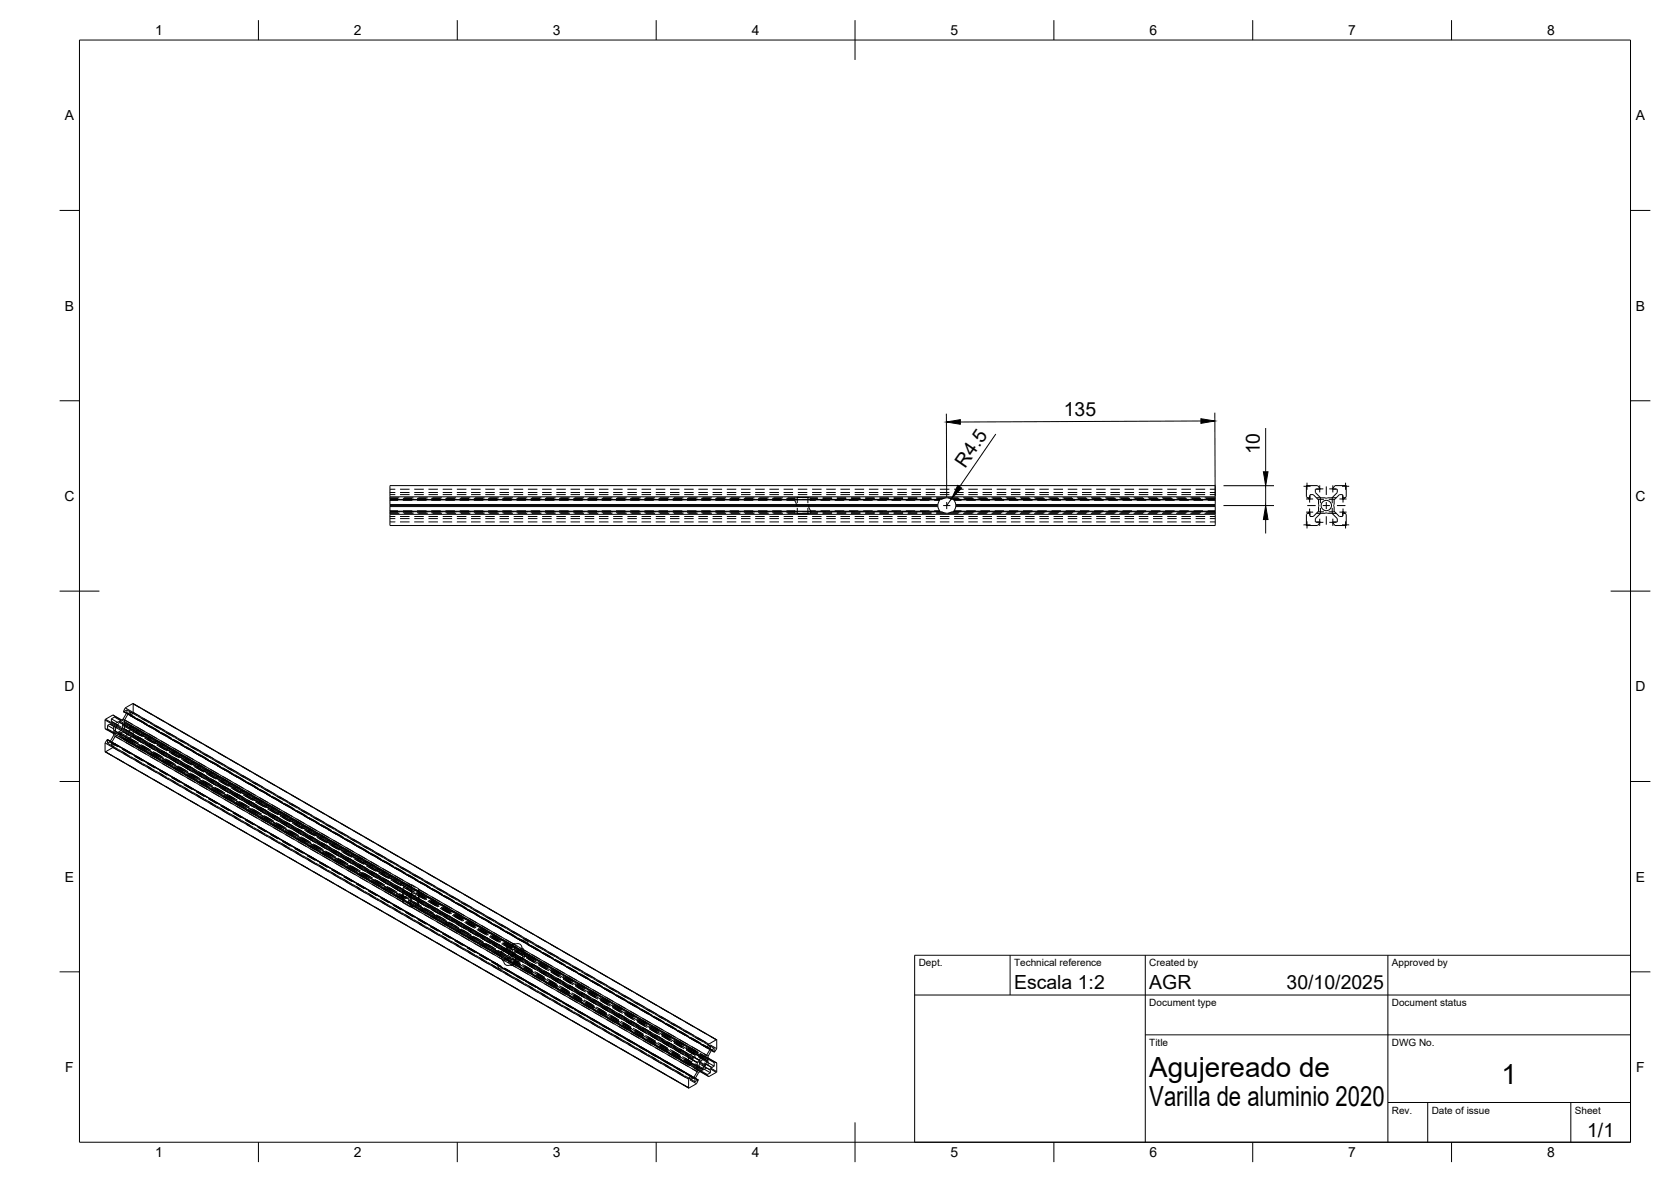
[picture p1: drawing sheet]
<svg xmlns="http://www.w3.org/2000/svg" width="420mm" height="297mm" viewBox="0 0 420 297" stroke-linecap="round" stroke-linejoin="round" font-family="sans-serif">
<defs><g id="words">
<g font-size="7">
<text x="289" y="270.6">Agujereado de</text>
<text x="377.5" y="272.3">1</text>
<text x="289" y="278.1">Varilla de aluminio 2020</text>
</g>
<g font-size="4.9">
<text x="267.5" y="104.5">135</text>
<text x="242.7" y="117.8" transform="rotate(-56 242.7 117.8)">R4.5</text>
<text x="316.8" y="114.2" transform="rotate(-90 316.8 114.2)">10</text>
<text x="255" y="248.5">Escala 1:2</text>
<text x="289" y="248.5">AGR</text>
<text x="323.5" y="248.5">30/10/2025</text>
<text x="399.1" y="285.7">1/1</text>
</g>
<g font-size="3.5">
<text x="39" y="8.8">1</text>
<text x="89" y="8.8">2</text>
<text x="139" y="8.8">3</text>
<text x="189" y="8.8">4</text>
<text x="239" y="8.8">5</text>
<text x="289" y="8.8">6</text>
<text x="339" y="8.8">7</text>
<text x="389" y="8.8">8</text>
<text x="16.3" y="30.2">A</text>
<text x="411.3" y="30.2">A</text>
<text x="16.3" y="78">B</text>
<text x="411.3" y="78">B</text>
<text x="16.2" y="125.9">C</text>
<text x="411.2" y="125.9">C</text>
<text x="16.2" y="173.7">D</text>
<text x="411.2" y="173.7">D</text>
<text x="16.3" y="221.6">E</text>
<text x="411.3" y="221.6">E</text>
<text x="16.4" y="269.4">F</text>
<text x="411.4" y="269.4">F</text>
<text x="39" y="290.8">1</text>
<text x="89" y="290.8">2</text>
<text x="139" y="290.8">3</text>
<text x="189" y="290.8">4</text>
<text x="239" y="290.8">5</text>
<text x="289" y="290.8">6</text>
<text x="339" y="290.8">7</text>
<text x="389" y="290.8">8</text>
</g>
<g font-size="2.5">
<text x="231" y="242.9">Dept.</text>
<text x="255" y="242.9">Technical reference</text>
<text x="289" y="242.9">Created by</text>
<text x="350" y="242.9">Approved by</text>
<text x="289" y="252.8">Document type</text>
<text x="350" y="252.8">Document status</text>
<text x="289" y="262.9">Title</text>
<text x="350" y="262.9">DWG No.</text>
<text x="350" y="279.9">Rev.</text>
<text x="360" y="279.9">Date of issue</text>
<text x="396" y="279.9">Sheet</text>
</g>
</g></defs>
<!-- layer: Visible -->
<g fill="none" stroke="#000" stroke-width=".25">
<path d="M98 128.6h138.9a2 2 0 0 0 2.4 0h66.3M98 122h207.6v10.1h-207.6zM98 125.6h138.3M98 124.8h207.6M98 126.8h137.8M98 127h137.8M98 127.3h137.8M98 128.5h138.3M98 129.3h207.6M235.8 127l.2 .9 .3 .6M236.3 128.5l.2 .1M236.4 125.5l-.4 .7-.2 .8"/>
<path d="M239.7 125.5h-.4a2 2 0 0 0-2.4 0h-138.9M239.7 125.5h65.9M239.7 128.6h.1M239.7 125.5l.6 1.3M239.8 125.6h65.8M239.8 128.5h65.8M239.8 128.5l-.1 .1M240.3 126.8h65.3M240.3 127.3h65.3M240.3 127h65.3M240.3 126.8v.2M240.3 127.3l-.5 1.2"/>
<path d="M240.3 127v.3M329.2 128.6l-.7 .7v2.6M329.2 125.5l.2-.1v-1.1h.8l1.3 1.3 .2 1.4-.2 1.5-1.3 1.3h-.8v-1.1l-.2-.1M331.8 122.9h-1.1v.9l1.4 1.3 1.4 .2 1.4-.2 1.4-1.3v-.9h-1.2M331.9 122.8l-.6-.8-2.8 .1v2.7l.7 .7M331.9 131.3l-.6 .8h-2.7l-.1-.2M331.9 122.8v.1M335.1 131.3l.6 .8h2.7l.1-.2M335.1 131.3l.1-.1h1.1v-.9l-1.4-1.3-1.4-.2-1.4 .2-1.4 1.3v.9h1.2v.1M335.1 122.9v-.1l.6-.8 2.8 .1v2.7l-.7 .7-.2-.1M337.6 125.4v-1.1h-.8l-1.4 1.3-.1 1.4 .1 1.5 1.4 1.3h.8v-1.1M337.6 128.7l.2-.1 .7 .7v2.6"/>
<path d="M31.5 177.9l-.4 .9 146.7 84.5M31.5 177.9l2-1.1 146.7 84.5M31.5 177.9l146.7 84.5M31.8 179.3l-.9 1.4M26.4 186.7l.1 2.2 146.7 84.5M26.4 186.7l146.7 84.5M27 185.9l98.2 56.5M27 185.8l-.6 .9M28.6 184.8l97.7 56.3M28.6 184.8l-.9 1.5M28.6 184.3v.5M30.9 180.7l72.4 41.7"/>
<path d="M30.9 180.7l-.3 .2M103.3 222.4h-.6M103.4 222.3l1.9 1.1v.2M103.4 222.3v.6M103.4 222.3l-.1 .1M105.3 223.5l24.5 14.1-.4 .2M105.3 223.4l-.1 .5M129.8 237.6l.3 .2M130.1 237.8l-.3 .2M130.1 237.8l47.6 27.4M124.8 242.2l.3 .2M124.9 242.2h-.1"/>
<path d="M124.9 242.2l.3 .2M125.1 242.4a1.06 1.06 0 0 0 .5 1 1.06 1.06 0 0 0 1.2 0M125.2 242.4l.7 .6 .9 .3M125.2 242.4h-.1M125.8 243l.5 .3M126.1 240.5l.2 .6M126.3 241.1v.3M126.6 241.5a1.11 1.11 0 0 0 1.7 1M126.8 243.4l.4 .1zM126.9 243.3h-.1M126.9 243.3l46.9 27M127 241l-.7 .4"/>
<path d="M127.3 241.2l-.7 .3-.3-.1M128.1 241.7l.4 .2M128.2 241.7l-.4 .2M128.3 242.5l.3 .2 .2-.2M128.5 241.9l-.4 .2-.3-.2M128.8 242.5l46.5 26.8M128.9 242.1l-.6 .4M129.1 242.2l-.3 .3M173.1 267.6l.6 .2M173.1 265.4v2.2M173.1 271.2v2.2M173.1 273.3l.2 .1"/>
<path d="M173.3 265.2l-.2 .2M173.7 270.4l-.6 .8M173.7 267.8l.1-1 .5-.3 1 .5v.9M173.7 270.4l.1 .9 .5-.4M173.8 267.1l1.5 .8M173.8 267.2l1.6 .9M173.8 267.5l1.5 .9M173.8 270.6l.5 .3M174.8 271l.8 .4M175 265l1.5 .9M175 265l1.7 .9M175.1 264.2l-146.7-84.5-1.9 1.1-.1 2.3 146.7 84.5"/>
<path d="M175.1 264.2l.5 .3-.1 .2M175.1 264.2l-1.9 1M175.3 268.4v.9M175.3 267.9l.1 .2M175.3 269.3l-1 1.6M175.3 264.8l1.6 .9M175.4 268.1l-.1 .3M175.5 264.7l-.8 .4v.7l1 .5 .8-.4M176.1 269.3l2.1 1.3M176.4 266.5a.67 .67 0 0 1 1.1-.1 1.6 1.6 0 0 1-1.5 2.1 1.47 1.47 0 0 1 .4-2zM176.5 265.9h.2M176.9 265.7l-.2 .2"/>
<path d="M177.1 268.7l1.5 .9M177.7 265.2l-.8 .5M177.8 270.2l.4 .4M177.8 263.2l.8-.3v.7M178 263.2l.6 .4M178.1 265.9l2.1 1.2M178.1 267.1l1.5 .8M178.2 262.4l-.4 .8M178.6 269.6l-.8 .6M178.6 269.6v-.7l-.9-.5-2 1.1-1 1.7v.6l.9-.4-.5 .9-1.9 1.1M178.6 263.6l-.9 1.6M178.9 264l.7 .4"/>
<path d="M179.7 266.9l.5 .2M179.7 264.3l-.1-.9a3.3 3.3 0 0 0-1.7 3.2l.2 1.1 .9 .6 .6-.4M179.7 266.9l-.1 1M180.1 261.3l-1.9 1.1M180.1 261.3h.1M180.2 267.1v2.3l-2 1.2M180.2 261.4v2.1l-.5 .8"/>
<circle cx="333.5" cy="127" r="1.3"/>
</g>
<!-- layer: Hidden -->
<g fill="none" stroke="#000" stroke-width=".25">
<path d="M98 129.8h1.4M98 128.8h2.1M98 129h2.4M98 125.1h2.4M98 123.8h1.4M98 125.3h2.1M98 130.3h1.4M98 124.3h1.4M98 122.9h1.4M98 131.2h1.4M98 128.6h2.6M98 125.5h2.6"/>
<path d="M98 125.7h2.1M98 128.4h2.1M100.6 129.8h2.4M100.6 123.8h2.4M100.6 130.3h2.4M100.6 124.3h2.4M100.6 122.9h2.4M100.6 131.2h2.4M101.3 128.8h2.4M101.3 125.3h2.4M101.3 125.7h2.4M101.3 128.4h2.4"/>
<path d="M101.6 129h2.4M101.6 125.1h2.4M101.7 128.6h2.4M101.7 125.5h2.4M104.2 129.8h2.4M104.2 123.8h2.4M104.2 130.3h2.4M104.2 124.3h2.4M104.2 122.9h2.4M104.2 131.2h2.4M104.9 128.8h2.4M104.9 125.3h2.4"/>
<path d="M104.9 125.7h2.4M104.9 128.4h2.4M105.2 129h2.3M105.2 125.1h2.3M105.3 128.6h2.4M105.3 125.5h2.4M107.7 129.8h2.4M107.7 123.8h2.4M107.7 130.3h2.4M107.7 124.3h2.4M107.7 122.9h2.4M107.7 131.2h2.4"/>
<path d="M108.4 128.8h2.4M108.4 125.3h2.4M108.4 125.7h2.4M108.4 128.4h2.4M108.7 129h2.4M108.7 125.1h2.4M108.9 128.6h2.4M108.9 125.5h2.4M111.3 129.8h2.4M111.3 123.8h2.4M111.3 130.3h2.4M111.3 124.3h2.4"/>
<path d="M111.3 122.9h2.4M111.3 131.2h2.4M112 128.8h2.4M112 125.3h2.4M112 125.7h2.4M112 128.4h2.4M112.3 129h2.4M112.3 125.1h2.4M112.5 128.6h2.4M112.5 125.5h2.4M114.9 129.8h2.4M114.9 123.8h2.4"/>
<path d="M114.9 130.3h2.4M114.9 124.3h2.4M114.9 122.9h2.4M114.9 131.2h2.4M115.6 128.8h2.4M115.6 125.3h2.4M115.6 125.7h2.4M115.6 128.4h2.4M115.9 129h2.4M115.9 125.1h2.4M116 128.6h2.4M116 125.5h2.4"/>
<path d="M118.4 129.8h2.4M118.4 123.8h2.4M118.4 130.3h2.4M118.4 124.3h2.4M118.4 122.9h2.4M118.4 131.2h2.4M119.1 128.8h2.4M119.1 125.3h2.4M119.1 125.7h2.4M119.1 128.4h2.4M119.4 129h2.4M119.4 125.1h2.4"/>
<path d="M119.6 128.6h2.4M119.6 125.5h2.4M122 129.8h2.4M122 123.8h2.4M122 130.3h2.4M122 124.3h2.4M122 122.9h2.4M122 131.2h2.4M122.7 128.8h2.4M122.7 125.3h2.4M122.7 125.7h2.4M122.7 128.4h2.4"/>
<path d="M123 129h2.4M123 125.1h2.4M123.2 128.6h2.4M123.2 125.5h2.4M125.6 129.8h2.4M125.6 123.8h2.4M125.6 130.3h2.4M125.6 124.3h2.4M125.6 122.9h2.4M125.6 131.2h2.4M126.3 128.8h2.4M126.3 125.3h2.4"/>
<path d="M126.3 125.7h2.4M126.3 128.4h2.4M126.6 129h2.4M126.6 125.1h2.4M126.7 128.6h2.4M126.7 125.5h2.4M129.2 129.8h2.4M129.2 123.8h2.4M129.2 130.3h2.4M129.2 124.3h2.4M129.2 122.9h2.4M129.2 131.2h2.4"/>
<path d="M129.9 128.8h2.3M129.9 125.3h2.3M129.9 125.7h2.3M129.9 128.4h2.3M130.2 129h2.3M130.2 125.1h2.3M130.3 128.6h2.4M130.3 125.5h2.4M132.7 129.8h2.4M132.7 123.8h2.4M132.7 130.3h2.4M132.7 124.3h2.4"/>
<path d="M132.7 122.9h2.4M132.7 131.2h2.4M133.4 128.8h2.4M133.4 125.3h2.4M133.4 125.7h2.4M133.4 128.4h2.4M133.7 129h2.4M133.7 125.1h2.4M133.9 128.6h2.4M133.9 125.5h2.4M136.3 129.8h2.4M136.3 123.8h2.4"/>
<path d="M136.3 130.3h2.4M136.3 124.3h2.4M136.3 122.9h2.4M136.3 131.2h2.4M137 128.8h2.4M137 125.3h2.4M137 125.7h2.4M137 128.4h2.4M137.3 129h2.4M137.3 125.1h2.4M137.5 128.6h2.3M137.5 125.5h2.3"/>
<path d="M139.9 129.8h2.4M139.9 123.8h2.4M139.9 130.3h2.4M139.9 124.3h2.4M139.9 122.9h2.4M139.9 131.2h2.4M140.6 128.8h2.4M140.6 125.3h2.4M140.6 125.7h2.4M140.6 128.4h2.4M140.9 129h2.4M140.9 125.1h2.4"/>
<path d="M141 128.6h2.4M141 125.5h2.4M143.5 129.8h2.3M143.5 123.8h2.3M143.5 130.3h2.3M143.5 124.3h2.3M143.5 122.9h2.3M143.5 131.2h2.3M144.2 128.8h2.3M144.2 125.3h2.3M144.2 125.7h2.3M144.2 128.4h2.3"/>
<path d="M144.5 129h2.3M144.5 125.1h2.3M144.6 128.6h2.4M144.6 125.5h2.4M147 129.8h2.4M147 123.8h2.4M147 130.3h2.4M147 124.3h2.4M147 122.9h2.4M147 131.2h2.4M147.7 128.8h2.4M147.7 125.3h2.4"/>
<path d="M147.7 125.7h2.4M147.7 128.4h2.4M148 129h2.4M148 125.1h2.4M148.2 128.6h2.4M148.2 125.5h2.4M150.6 129.8h2.4M150.6 123.8h2.4M150.6 130.3h2.4M150.6 124.3h2.4M150.6 122.9h2.4M150.6 131.2h2.4"/>
<path d="M151.3 128.8h2.4M151.3 125.3h2.4M151.3 125.7h2.4M151.3 128.4h2.4M151.6 129h2.4M151.6 125.1h2.4M151.8 128.6h2.3M151.8 125.5h2.3M154.2 129.8h2.3M154.2 123.8h2.3M154.2 130.3h2.3M154.2 124.3h2.3"/>
<path d="M154.2 122.9h2.3M154.2 131.2h2.3M154.9 128.8h2.4M154.9 125.3h2.4M154.9 125.7h2.4M154.9 128.4h2.4M155.2 129h2.4M155.2 125.1h2.4M155.3 128.6h2.4M155.3 125.5h2.4M157.8 129.8h2.3M157.8 123.8h2.3"/>
<path d="M157.8 130.3h2.3M157.8 124.3h2.3M157.8 122.9h2.3M157.8 131.2h2.3M158.5 128.8h2.3M158.5 125.3h2.3M158.5 125.7h2.3M158.5 128.4h2.3M158.7 129h2.4M158.7 125.1h2.4M158.9 128.6h2.4M158.9 125.5h2.4"/>
<path d="M161.3 129.8h2.4M161.3 123.8h2.4M161.3 130.3h2.4M161.3 124.3h2.4M161.3 122.9h2.4M161.3 131.2h2.4M162 128.8h2.4M162 125.3h2.4M162 125.7h2.4M162 128.4h2.4M162.3 129h2.4M162.3 125.1h2.4"/>
<path d="M162.5 128.6h2.3M162.5 125.5h2.3M164.9 129.8h2.4M164.9 123.8h2.4M164.9 130.3h2.4M164.9 124.3h2.4M164.9 122.9h2.4M164.9 131.2h2.4M165.6 128.8h2.4M165.6 125.3h2.4M165.6 125.7h2.4M165.6 128.4h2.4"/>
<path d="M165.9 129h2.4M165.9 125.1h2.4M166.1 128.6h2.3M166.1 125.5h2.3M168.5 129.8h2.3M168.5 123.8h2.3M168.5 130.3h2.3M168.5 124.3h2.3M168.5 122.9h2.3M168.5 131.2h2.3M169.2 128.8h2.4M169.2 125.3h2.4"/>
<path d="M169.2 125.7h2.4M169.2 128.4h2.4M169.5 129h2.4M169.5 125.1h2.4M169.6 128.6h2.4M169.6 125.5h2.4M172 129.8h2.4M172 123.8h2.4M172 130.3h2.4M172 124.3h2.4M172 122.9h2.4M172 131.2h2.4"/>
<path d="M172.7 128.8h2.4M172.7 125.3h2.4M172.7 125.7h2.4M172.7 128.4h2.4M173 129h2.4M173 125.1h2.4M173.2 128.6h2.4M173.2 125.5h2.4M175.6 129.8h2.4M175.6 123.8h2.4M175.6 130.3h2.4M175.6 124.3h2.4"/>
<path d="M175.6 122.9h2.4M175.6 131.2h2.4M176.3 128.8h2.4M176.3 125.3h2.4M176.3 125.7h2.4M176.3 128.4h2.4M176.6 129h2.4M176.6 125.1h2.4M176.8 128.6h2.3M176.8 125.5h2.3M179.2 129.8h2.4M179.2 123.8h2.4"/>
<path d="M179.2 130.3h2.4M179.2 124.3h2.4M179.2 122.9h2.4M179.2 131.2h2.4M179.9 128.8h2.4M179.9 125.3h2.4M179.9 125.7h2.4M179.9 128.4h2.4M180.2 129h2.4M180.2 125.1h2.4M180.3 128.6h2.4M180.3 125.5h2.4"/>
<path d="M182.8 129.8h2.3M182.8 123.8h2.3M182.8 130.3h2.3M182.8 124.3h2.3M182.8 122.9h2.3M182.8 131.2h2.3M183.5 128.8h2.3M183.5 125.3h2.3M183.5 125.7h2.3M183.5 128.4h2.3M183.7 129h2.4M183.7 125.1h2.4"/>
<path d="M183.9 128.6h2.4M183.9 125.5h2.4M186.3 129.8h2.4M186.3 123.8h2.4M186.3 130.3h2.4M186.3 124.3h2.4M186.3 122.9h2.4M186.3 131.2h2.4M187 128.8h2.4M187 125.3h2.4M187 125.7h2.4M187 128.4h2.4"/>
<path d="M187.3 129h2.4M187.3 125.1h2.4M187.5 128.6h2.4M187.5 125.5h2.4M189.9 129.8h2.4M189.9 123.8h2.4M189.9 130.3h2.4M189.9 124.3h2.4M189.9 122.9h2.4M189.9 131.2h2.4M190.6 128.8h2.4M190.6 125.3h2.4"/>
<path d="M190.6 125.7h2.4M190.6 128.4h2.4M190.9 129h2.4M190.9 125.1h2.4M191.1 128.6h2.3M191.1 125.5h2.3M193.5 129.8h2.4M193.5 123.8h2.4M193.5 130.3h2.4M193.5 124.3h2.4M193.5 122.9h2.4M193.5 131.2h2.4"/>
<path d="M194.2 128.8h2.4M194.2 125.3h2.4M194.2 125.7h2.4M194.2 128.4h2.4M194.5 129h2.3M194.5 125.1h2.3M194.6 128.6h2.4M194.6 125.5h2.4M197 129.8h2.4M197 123.8h2.4M197 130.3h2.4M197 124.3h2.4"/>
<path d="M197 122.9h2.4M197 131.2h2.4M197.7 128.8h2.1M197.7 125.3h2.1M197.7 125.7h2.1M197.7 128.4h2.1M198 129l2.5 .1M198.2 128.6h2.4M198.2 125.5h2.4M199.8 125.7l.5 1.5M199.8 125.1v.6M199.8 128.4v.6"/>
<path d="M199.9 128.3l-.1 .1M200.5 129.1h.1M200.5 125h.1M200.5 129.1h2.6M200.5 125l-2.5 .1M200.5 125h2.6M200.5 125v1.5M200.5 127.6v1.5M200.6 129.8h2.4M200.6 123.8h2.4M200.6 130.3h2.4M200.6 124.3h2.4"/>
<path d="M200.6 122.9h2.4M200.6 131.2h2.4M201.8 128.6h2.4M201.8 125.5h2.4M203.1 129.1h.1M203.1 125h.1M203.1 125l2.5 .1M203.1 125v1.5M203.1 127.6v1.5M203.3 126.9l.5 1.5M203.8 125.7v.1M203.8 128.8h1.9"/>
<path d="M203.8 125.1v.6M203.8 128.4v.6M203.8 125.3h1.9M203.8 125.7h1.3M203.8 128.4h1.3M204.2 129.8h2.4M204.2 123.8h2.4M204.2 130.3h2.4M204.2 124.3h2.4M204.2 122.9h2.4M204.2 131.2h2.4M205.3 128.6h2.4"/>
<path d="M205.3 125.5h2.4M205.6 129l-2.5 .1M206.3 125.7h2.4M206.3 128.4h2.4M206.8 129h2.4M206.8 125.1h2.4M206.8 128.8h2.4M206.8 125.3h2.4M207.8 129.8h2.3M207.8 123.8h2.3M207.8 130.3h2.3M207.8 124.3h2.3"/>
<path d="M207.8 122.9h2.3M207.8 131.2h2.3M208.9 128.6h2.4M208.9 125.5h2.4M209.9 125.7h2.4M209.9 128.4h2.4M210.4 129h2.4M210.4 125.1h2.4M210.4 128.8h2.4M210.4 125.3h2.4M211.3 129.8h2.4M211.3 123.8h2.4"/>
<path d="M211.3 130.3h2.4M211.3 124.3h2.4M211.3 122.9h2.4M211.3 131.2h2.4M212.5 128.6h2.4M212.5 125.5h2.4M213.5 125.7h2.3M213.5 128.4h2.3M214 129h2.3M214 125.1h2.3M214 128.8h2.4M214 125.3h2.4"/>
<path d="M214.9 129.8h2.4M214.9 123.8h2.4M214.9 130.3h2.4M214.9 124.3h2.4M214.9 122.9h2.4M214.9 131.2h2.4M216 128.6h2.4M216 125.5h2.4M217 125.7h2.4M217 128.4h2.4M217.5 129h2.4M217.5 125.1h2.4"/>
<path d="M217.6 128.8h2.3M217.6 125.3h2.3M218.5 129.8h2.4M218.5 123.8h2.4M218.5 130.3h2.4M218.5 124.3h2.4M218.5 122.9h2.4M218.5 131.2h2.4M219.6 128.6h2.4M219.6 125.5h2.4M220.6 125.7h2.4M220.6 128.4h2.4"/>
<path d="M221.1 129h2.4M221.1 125.1h2.4M221.1 128.8h2.4M221.1 125.3h2.4M222 129.8h2.4M222 123.8h2.4M222 130.3h2.4M222 124.3h2.4M222 122.9h2.4M222 131.2h2.4M223.2 128.6h2.4M223.2 125.5h2.4"/>
<path d="M224.2 125.7h2.4M224.2 128.4h2.4M224.7 129h2.4M224.7 125.1h2.4M224.7 128.8h2.4M224.7 125.3h2.4M225.6 129.8h2.4M225.6 123.8h2.4M225.6 130.3h2.4M225.6 124.3h2.4M225.6 122.9h2.4M225.6 131.2h2.4"/>
<path d="M226.8 128.6h2.4M226.8 125.5h2.4M227.8 125.7h2.3M227.8 128.4h2.3M228.2 129h2.4M228.2 125.1h2.4M228.3 128.8h2.4M228.3 125.3h2.4M229.2 129.8h2.4M229.2 123.8h2.4M229.2 130.3h2.4M229.2 124.3h2.4"/>
<path d="M229.2 122.9h2.4M229.2 131.2h2.4M230.3 128.6h2.4M230.3 125.5h2.4M231.3 125.7h2.4M231.3 128.4h2.4M231.8 129h2.4M231.8 125.1h2.4M231.8 128.8h2.4M231.8 125.3h2.4M232.8 129.8h2.3M232.8 123.8h2.3"/>
<path d="M232.8 130.3h2.3M232.8 124.3h2.3M232.8 122.9h2.3M232.8 131.2h2.3M233.9 128.6h2.5M233.9 125.5h2.5M234.9 125.7h1.3M234.9 128.4h1.3M235.4 129h2.4M235.4 125.1h2.4M235.4 128.8h1.9M235.4 125.3h1.9"/>
<path d="M236.3 129.8h2.4M236.3 123.8h2.4M236.3 130.3h2.4M236.3 124.3h2.4M236.3 122.9h2.4M236.3 131.2h2.4M238.3 129h2.7M238.3 125.1h2.7M238.8 128.8h2.4M238.8 125.3h2.4M239.7 128.6h2M239.7 125.5h2"/>
<path d="M239.9 129.8h2.4M239.9 123.8h2.4M239.9 130.3h2.4M239.9 124.3h2.4M239.9 122.9h2.4M239.9 131.2h2.4M239.9 125.7h1.9M239.9 128.4h1.9M242.2 129h2.4M242.2 125.1h2.4M242.4 128.8h2.4M242.4 125.3h2.4"/>
<path d="M242.9 128.6h2.3M242.9 125.5h2.3M243 125.7h2.3M243 128.4h2.3M243.5 129.8h2.4M243.5 123.8h2.4M243.5 130.3h2.4M243.5 124.3h2.4M243.5 122.9h2.4M243.5 131.2h2.4M245.7 129h2.4M245.7 125.1h2.4"/>
<path d="M246 128.8h2.4M246 125.3h2.4M246.4 128.6h2.4M246.4 125.5h2.4M246.5 125.7h2.4M246.5 128.4h2.4M247.1 129.8h2.3M247.1 123.8h2.3M247.1 130.3h2.3M247.1 124.3h2.3M247.1 122.9h2.3M247.1 131.2h2.3"/>
<path d="M249.3 129h2.4M249.3 125.1h2.4M249.6 128.8h2.4M249.6 125.3h2.4M250 128.6h2.4M250 125.5h2.4M250.1 125.7h2.4M250.1 128.4h2.4M250.6 129.8h2.4M250.6 123.8h2.4M250.6 130.3h2.4M250.6 124.3h2.4"/>
<path d="M250.6 122.9h2.4M250.6 131.2h2.4M252.9 129h2.4M252.9 125.1h2.4M253.2 128.8h2.3M253.2 125.3h2.3M253.6 128.6h2.3M253.6 125.5h2.3M253.7 125.7h2.4M253.7 128.4h2.4M254.2 129.8h2.4M254.2 123.8h2.4"/>
<path d="M254.2 130.3h2.4M254.2 124.3h2.4M254.2 122.9h2.4M254.2 131.2h2.4M256.5 129h2.3M256.5 125.1h2.3M256.7 128.8h2.4M256.7 125.3h2.4M257.2 128.6h2.3M257.2 125.5h2.3M257.2 125.7h2.4M257.2 128.4h2.4"/>
<path d="M257.8 129.8h2.3M257.8 123.8h2.3M257.8 130.3h2.3M257.8 124.3h2.3M257.8 122.9h2.3M257.8 131.2h2.3M260 129h2.4M260 125.1h2.4M260.3 128.8h2.4M260.3 125.3h2.4M260.7 128.6h2.4M260.7 125.5h2.4"/>
<path d="M260.8 125.7h2.4M260.8 128.4h2.4M261.3 129.8h2.4M261.3 123.8h2.4M261.3 130.3h2.4M261.3 124.3h2.4M261.3 122.9h2.4M261.3 131.2h2.4M263.6 129h2.4M263.6 125.1h2.4M263.9 128.8h2.4M263.9 125.3h2.4"/>
<path d="M264.3 128.6h2.4M264.3 125.5h2.4M264.4 125.7h2.4M264.4 128.4h2.4M264.9 129.8h2.4M264.9 123.8h2.4M264.9 130.3h2.4M264.9 124.3h2.4M264.9 122.9h2.4M264.9 131.2h2.4M267.2 129h2.4M267.2 125.1h2.4"/>
<path d="M267.4 128.8h2.4M267.4 125.3h2.4M267.9 128.6h2.3M267.9 125.5h2.3M268 125.7h2.3M268 128.4h2.3M268.5 129.8h2.4M268.5 123.8h2.4M268.5 130.3h2.4M268.5 124.3h2.4M268.5 122.9h2.4M268.5 131.2h2.4"/>
<path d="M270.7 129h2.4M270.7 125.1h2.4M271 128.8h2.4M271 125.3h2.4M271.4 128.6h2.4M271.4 125.5h2.4M271.5 125.7h2.4M271.5 128.4h2.4M272.1 129.8h2.3M272.1 123.8h2.3M272.1 130.3h2.3M272.1 124.3h2.3"/>
<path d="M272.1 122.9h2.3M272.1 131.2h2.3M274.3 129h2.4M274.3 125.1h2.4M274.6 128.8h2.4M274.6 125.3h2.4M275 128.6h2.4M275 125.5h2.4M275.1 125.7h2.4M275.1 128.4h2.4M275.6 129.8h2.4M275.6 123.8h2.4"/>
<path d="M275.6 130.3h2.4M275.6 124.3h2.4M275.6 122.9h2.4M275.6 131.2h2.4M277.9 129h2.4M277.9 125.1h2.4M278.2 128.8h2.3M278.2 125.3h2.3M278.6 128.6h2.4M278.6 125.5h2.4M278.7 125.7h2.4M278.7 128.4h2.4"/>
<path d="M279.2 129.8h2.4M279.2 123.8h2.4M279.2 130.3h2.4M279.2 124.3h2.4M279.2 122.9h2.4M279.2 131.2h2.4M281.5 129h2.3M281.5 125.1h2.3M281.7 128.8h2.4M281.7 125.3h2.4M282.2 128.6h2.3M282.2 125.5h2.3"/>
<path d="M282.3 125.7h2.3M282.3 128.4h2.3M282.8 129.8h2.4M282.8 123.8h2.4M282.8 130.3h2.4M282.8 124.3h2.4M282.8 122.9h2.4M282.8 131.2h2.4M285 129h2.4M285 125.1h2.4M285.3 128.8h2.4M285.3 125.3h2.4"/>
<path d="M285.7 128.6h2.4M285.7 125.5h2.4M285.8 125.7h2.4M285.8 128.4h2.4M286.3 129.8h2.4M286.3 123.8h2.4M286.3 130.3h2.4M286.3 124.3h2.4M286.3 122.9h2.4M286.3 131.2h2.4M288.6 129h2.4M288.6 125.1h2.4"/>
<path d="M288.9 128.8h2.4M288.9 125.3h2.4M289.3 128.6h2.4M289.3 125.5h2.4M289.4 125.7h2.4M289.4 128.4h2.4M289.9 129.8h2.4M289.9 123.8h2.4M289.9 130.3h2.4M289.9 124.3h2.4M289.9 122.9h2.4M289.9 131.2h2.4"/>
<path d="M292.2 129h2.4M292.2 125.1h2.4M292.4 128.8h2.4M292.4 125.3h2.4M292.9 128.6h2.4M292.9 125.5h2.4M293 125.7h2.4M293 128.4h2.4M293.5 129.8h2.4M293.5 123.8h2.4M293.5 130.3h2.4M293.5 124.3h2.4"/>
<path d="M293.5 122.9h2.4M293.5 131.2h2.4M295.7 129h2.4M295.7 125.1h2.4M296 128.8h2.4M296 125.3h2.4M296.4 128.6h2.4M296.4 125.5h2.4M296.5 125.7h2.4M296.5 128.4h2.4M297.1 129.8h2.3M297.1 123.8h2.3"/>
<path d="M297.1 130.3h2.3M297.1 124.3h2.3M297.1 122.9h2.3M297.1 131.2h2.3M299.3 129h2.4M299.3 125.1h2.4M299.6 128.8h2.4M299.6 125.3h2.4M300 128.6h2.4M300 125.5h2.4M300.1 125.7h2.4M300.1 128.4h2.4"/>
<path d="M300.6 129.8h2.4M300.6 123.8h2.4M300.6 130.3h2.4M300.6 124.3h2.4M300.6 122.9h2.4M300.6 131.2h2.4M302.9 129h2.7M302.9 125.1h2.7M303.2 128.8h2.4M303.2 125.3h2.4M303.6 128.6h2M303.6 125.5h2"/>
<path d="M303.7 125.7h1.9M303.7 128.4h1.9M304.2 129.8h1.4M304.2 123.8h1.4M304.2 130.3h1.4M304.2 124.3h1.4M304.2 122.9h1.4M304.2 131.2h1.4M328.8 129h.6M328.8 125.1h.6M329.2 128.6h.2M329.2 125.5h.2"/>
<path d="M331 129h1.1M331 125.1h1.1M331.4 128.6h1.5M331.4 125.5h1.5M332 125v1.5M332 127.6v1.5M334.1 128.6h1.5M334.1 125.5h1.5M334.9 129h1.1M334.9 125.1h1.1M335 125v1.5M335 127.6v1.5"/>
<path d="M337.6 129h.6M337.6 125.1h.6M337.6 128.6h.2M337.6 125.5h.2M28.4 179.7l.5 .4-.9 .5M31.9 178.4l-.8 .4M31.9 178.4l2.6 1.5M31.9 179.1l2 1.1M31.9 179.1l-.1 .2M31.9 178.4v.7M32.9 179.9l2.1 1.2M33.5 176.8v2.2"/>
<path d="M33.5 179l-.6 .9v-.9l-.6 .3-1 1.6M33.5 179l1.6 1M34.6 179.9l3 1.8M27 185.9h.1M27.1 182.3v.9l-.7-.1M27.1 186.8l2.6 1.5M27.1 185.9v.9M27.1 182.3l1.6 .9M27.6 182l1 .5M27.6 182l1.7 .9M27.6 186.4l2.2 1.3M27.6 186.4l-.5 .4"/>
<path d="M27.6 182l-.5 .3M27.7 186.3l-.1 .1M28 186.7v.6l.9-.4-.5 .9M28 180.6v.7l2.6 1.5M28 186.7l1.7 .9M28 180.6l1.7 1M28.4 187.8l-1.9 1.1M28.4 187.8l1.7 1M28.6 182.5l5 2.9M28.6 182.5v1M28.6 183.9v.4M28.6 183.5l1.7 1"/>
<path d="M28.6 183.5l.1 .1M28.6 183.9l1.7 1M28.7 183.6l2.1 1.3M28.7 183.6l-.1 .3M28.8 186.9l1.3 .7M29 185l1.6 1M29 185l-1 1.7M29.7 188.3l2.1 1.2M29.7 183.8l2.1 1.2M29.8 181.4l-.8 .4M29.8 181.4h.2M29.8 184.6l-.8 .4"/>
<path d="M29.8 181.4l1.4 .8M29.8 184.6l1.4 .8M30 181.8a1.88 1.88 0 0 0-.9 1.9M30 184.3h.1M30 184.3l-.2 .3M30 181.4l3 1.7M30 184.3l1.4 .9M30.1 184.3l.8-.4 1 .5v.7M30.1 184.3l1.5 .9M30.1 181.2l-.1 .2M30.1 181.2l1.5 .8M30.6 180.9l-.5 .3"/>
<path d="M30.6 181.7l1.5 .9M30.7 182.8l2.1 1.3M30.7 182.2l2.1 1.2M30.7 188.2l2.2 1.3M30.7 188.9l2.1 1.2M30.8 182.1a1.9 1.9 0 0 1-.8 1.8M31.1 189.4l2 1.2M31.2 188.2l2 1.2M31.3 182.3v.9l2.6 1.5M31.3 181.9l1.8 1M31.3 180.9v1M31.3 181.9v.4"/>
<path d="M31.3 182.3l1.8 1M31.3 180.9l2 1.1M31.4 185.1l2 1.2M31.4 185.5l2 1.2M31.5 185.2l2 1.2M31.5 186.1l1.4 .8M31.6 186.6l2.1 1.2M31.8 185.4l2.1 1.2M31.9 185.1l-.8 .5 .4 .5M31.9 185.1l3 1.7M32.2 186l2.1 1.2M32.2 182.8l2.1 1.2"/>
<path d="M32.4 182.8l2.1 1.2M32.4 185.7l2.1 1.2M32.6 185.8l3.9 2.2M32.6 182.6l2 1.2M32.8 190.1l3.1 1.8M32.9 183.4l2.4 1.5M32.9 183.4l-.6 .4M33.1 183.2l3 1.7M33.4 185.3l2.8 1.6M33.5 182.6l-.6-.1v.9M33.5 182.6v2.3l-2 1.2M33.5 182.6l2.1 1.2"/>
<path d="M33.8 184.6l2.6 1.5M33.8 184l2.1 1.2M33.8 190l2.2 1.2M33.9 187.5l2.1 1.1M34.1 183.9l6.4 3.6M34.1 183.5l2.1 1.2M34.2 191.2l2 1.2M34.3 190l2 1.2M34.3 180.5l2.1 1.1M34.3 182.6l2.1 1.2M34.5 187.3l2.9 1.6M34.6 187l2.9 1.7"/>
<path d="M34.6 186l4.2 2.4M34.7 185.2l2.1 1.2M34.7 188.3l2.1 1.2M34.9 187.2l2.1 1.2M35 185.3l8.2 4.8M35 180.8l2 1.2M35.4 187.1l2 1.2M35.5 184.6l2 1.2M35.7 187.5l2 1.2M35.7 184.4l2 1.2M35.9 191.9l2.1 1.2M35.9 187.4l2.1 1.2"/>
<path d="M36 181.7l2.1 1.2M36.2 180.6l2 1.2M36.2 185l2.1 1.2M36.3 185.4l2.1 1.2M36.5 187.1l3.3 1.9M36.6 184.4l2.1 1.2M36.9 192.5l2 1.1M36.9 191.8l2.2 1.2M36.9 185.7l2 1.2M37 189.2l2.1 1.2M37.1 185.5l2.1 1.2M37.2 185.3l2.1 1.1"/>
<path d="M37.3 193l2 1.1M37.4 191.8l2 1.2M37.4 182.2l2.1 1.2M37.4 186.7l2.1 1.2M37.4 184.4l2.1 1.2M37.5 189l2.1 1.2M37.5 188.6l2.1 1.2M37.7 188.8l2 1.2M37.7 181.7l3 1.8M37.8 187l2.1 1.1M37.8 190.1l2.1 1.2M38 189l2.1 1.2"/>
<path d="M38.1 182.6l2 1.2M38.4 189.5l2.1 1.2M38.5 188.9l2 1.2M38.6 186.4l2 1.2M38.6 189.3l2 1.2M38.8 189.3l2 1.2M38.8 186.1l3.6 2.1M39 193.7l3 1.7M39 189.2l2.1 1.2M39.1 183.5l2.1 1.2M39.3 182.4l2 1.2M39.3 186.8l5.2 2.9"/>
<path d="M39.4 187.2l2.1 1.2M39.6 188.9l2.3 1.3M39.7 186.2l2.1 1.2M40 193.6l2 1.2M40 187.5l2 1.2M40.1 193.6l2 1.2M40.1 191l2.1 1.2M40.3 189.3l2.6 1.4M40.3 187.5l6.4 3.6M40.4 194.7l2 1.2M40.4 193.6l2.1 1.2M40.5 184l2.7 1.6"/>
<path d="M40.5 186.2l2 1.2M40.7 190.4l2 1.2M40.7 190.8l2.9 1.7M40.7 190.5l3.1 1.8M40.8 183.5l2 1.2M40.9 191.9l2 1.2M41.6 190.7l2 1.2M41.7 184.1l2.1 1.2M41.9 191.1l2 1.2M41.9 187.9l2 1.2M42.1 195.5l2.1 1.1M42.1 191l2.1 1.2"/>
<path d="M42.2 185.3l2.1 1.2M42.4 184.2l2 1.1M42.5 189l2.1 1.2M42.7 190.6l2.1 1.2M42.8 188l2.1 1.2M42.9 190.8l2.6 1.4M43.1 196l2 1.2M43.1 190l2 1.2M43.1 189.3l2 1.2M43.1 195.4l2 1.1M43.2 195.4l2.1 1.2M43.2 192.8l2.1 1.2"/>
<path d="M43.3 189.1l2.1 1.2M43.4 188.8l2.1 1.2M43.5 196.5l2 1.2M43.5 195.4l2.1 1.1M43.6 190.3l2.7 1.6M43.6 185.8l2 1.2M43.6 188l2.1 1.2M43.8 192.2l2 1.2M43.8 192.6l2.9 1.7M43.9 192.3l2 1.2M43.9 185.3l3 1.7M43.9 191.3l2.1 1.2"/>
<path d="M44 190.5l2 1.2M44 193.7l2 1.2M44.2 192.6l2.6 1.5M44.2 186.2l2.1 1.2M44.7 192.5l2 1.1M44.8 189.9l2 1.2M45 192.9l3.9 2.3M45 189.7l2 1.2M45.2 197.2l3 1.8M45.2 192.8l2.1 1.1M45.3 187.1l2.1 1.2M45.5 185.9l2 1.2"/>
<path d="M45.5 190.3l2.1 1.2M45.6 190.8l2.1 1.2M45.8 192.4l2.2 1.3M45.9 189.8l2.1 1.2M46.2 191.8l2 1.2M46.2 191.1l2 1.2M46.2 197.1l2.1 1.3M46.3 194.6l2.1 1.2M46.4 190.9l3.5 2M46.5 192.8l2.6 1.5M46.5 190.6l2.1 1.2M46.5 191l2.1 1.2"/>
<path d="M46.6 198.3l2 1.2M46.6 197.1l2.1 1.2M46.7 192.1l2.7 1.5M46.7 189.7l2 1.2M46.7 187.6l2.7 1.6M46.8 194.4l3 1.7M46.9 194.1l3 1.7M47 187.1l3 1.7M47.1 192.3l2 1.2M47.1 195.5l2 1.2M47.3 194.4l2.1 1.1M47.7 191.7l2.1 1.2"/>
<path d="M47.8 194.2l2 1.2M48.1 194.7l2 1.2M48.1 191.5l2 1.2M48.3 199l2.1 1.2M48.3 194.5l2.1 1.2M48.4 188.9l2.1 1.1M48.6 187.7l2 1.2M48.6 192.1l2.1 1.2M48.7 192.6l2.1 1.2M48.9 194.2l3.3 1.9M49 191.6l2.1 1.2M49.3 199.6l2 1.2"/>
<path d="M49.3 193.6l2.5 1.4M49.3 198.9l2.1 1.3M49.3 192.9l2 1.2M49.4 196.4l2.1 1.2M49.5 192.6l2.1 1.3M49.6 192.8l3.3 1.9M49.6 192.4l2.1 1.2M49.7 198.9l2.1 1.2M49.8 189.4l2 1.1M49.8 191.5l2 1.2M49.9 195.8l2.1 1.1M49.9 196.2l3 1.7"/>
<path d="M50 195.9l2.1 1.2M50.1 188.9l2 1.1M50.2 194.1l2 1.2M50.2 197.3l2 1.1M50.4 196.1l2.6 1.5M50.4 194.2l2.1 1.2M50.4 189.7l2.1 1.2M50.8 196l2.1 1.2M51 193.5l2 1.2M51 189.4l2.1 1.2M51.2 196.5l3.9 2.2M51.2 193.3l3.6 2.1"/>
<path d="M51.4 196.3l2.1 1.2M51.5 190.6l2.1 1.2M51.6 189.5l2.1 1.2M51.7 193.9l2.1 1.2M51.8 194.4l2.1 1.1M52 196l2.3 1.3M52.1 193.3l2.1 1.2M52.4 195.3l6 3.5M52.4 194.7l2 1.1M52.5 198.1l2 1.2M52.6 194.4l3.5 2.1M52.7 196.4l2 1.2"/>
<path d="M52.7 194.6l6.3 3.6M52.9 191.1l2 1.2M52.9 195.6l2 1.2M52.9 193.3l2 1.2M53 198l2.1 1.1M53.1 197.7l3 1.7M53.1 190.6l2.1 1.2M53.2 196.7l2.1 1.2M53.3 199l2 1.2M53.5 197.9l2.1 1.2M53.5 191.5l2.1 1.2M53.9 198.5l2 1.2"/>
<path d="M53.9 197.8l2.1 1.2M54.1 191.2l2.1 1.2M54.3 198.3l2 1.1M54.3 195.1l2 1.1M54.5 198.1l2.1 1.2M54.6 192.4l2.1 1.2M54.7 191.3l2.1 1.2M54.8 195.7l2.1 1.2M54.9 196.1l2.1 1.2M55.1 197.8l2.7 1.6M55.2 195.1l2.1 1.2M55.5 196.4l2 1.2"/>
<path d="M55.6 199.9l2 1.2M55.7 196.2l2 1.2M55.8 195.9l2 1.2M56 197.4l8.6 5M56 195.1l2 1.2M56 192.9l2 1.2M56.1 199.3l2.1 1.2M56.1 199.7l2.1 1.2M56.2 199.5l2.1 1.1M56.2 192.4l2.1 1.2M56.3 198.5l2.1 1.2M56.6 199.7l2.1 1.2"/>
<path d="M56.6 193.3l2.1 1.2M57 199.6l2.1 1.2M57.1 197.1l2.1 1.2M57.2 193l2.1 1.2M57.3 196.8l5.2 3M57.6 199.9l2.1 1.2M57.7 194.2l2.1 1.2M57.8 193.1l2.1 1.2M57.9 197.4l4.4 2.6M58 197.9l2 1.2M58.2 199.5l2.7 1.7M58.3 196.9l2.1 1.2"/>
<path d="M58.4 199.7l2 1.2M58.5 198.2l2.1 1.2M58.9 198.1l6.3 3.7M59.1 196.9l2 1.2M59.1 194.7l2 1.2M59.4 194.2l3 1.7M59.5 199.4l2 1.2M59.7 195.1l2.1 1.2M60.8 196l2.1 1.2M60.9 194.8l2.1 1.2M61 199.2l2 1.2M61.1 199.7l2.6 1.5"/>
<path d="M61.4 198.7l2.1 1.2M61.9 199.8l2 1.2M62 199.5l2.1 1.2M62.1 196.5l2.1 1.2M62.2 198.7l2 1.2M62.4 196l2.1 1.2M62.8 196.9l2.1 1.2M63.4 196.5l2.1 1.2M63.9 197.8l2.1 1.2M64 196.6l2.1 1.2M65.2 198.3l2.1 1.2M65.5 197.8l3.1 1.7"/>
<path d="M65.9 198.7l2.1 1.1M67 199.5l2.1 1.2M67.1 198.4l2.1 1.2M68.6 199.5l2.1 1.2M49.7 200.1l2 1.2M51.4 200.8l3 1.8M52.4 200.7l2.1 1.2M52.7 201.9l2.1 1.2M52.8 200.7l2.1 1.2M54.5 202.6l3 1.7M55.5 202.5l2 1.2M55.6 202.5l2 1.2"/>
<path d="M55.9 203.7l2 1.1M55.9 202.5l2.1 1.2M56.4 200.8l2 1.2M57 200.2l2 1.2M57.1 200l2.1 1.2M57.3 200l7.1 4.1M57.6 204.4l3 1.7M58.5 204.3l2.2 1.2M58.7 201.7l2 1.2M58.9 205.4l2.1 1.2M59 204.3l2.1 1.2M59.2 201.5l2.9 1.7"/>
<path d="M59.3 201.3l3 1.7M59.4 200.2l2.1 1.3M59.5 202.6l2 1.2M60.1 201.4l2.1 1.2M60.7 206.1l2.1 1.3M60.7 201.7l2.1 1.1M61.3 201.3l2.7 1.6M61.6 206.7l2.1 1.2M61.6 206l2.1 1.2M61.8 203.5l2 1.2M61.8 206.1l2 1.2M62 207.2l2.1 1.2"/>
<path d="M62.1 206l2.1 1.2M62.2 201l2 1.2M62.3 203.3l2.9 1.7M62.4 203l2.1 1.2M62.5 202l4.1 2.4M62.5 204.4l2.1 1.2M62.8 203.3l2.6 1.5M62.8 201.4l2.1 1.2M63.2 203.1l2.1 1.2M63.4 200.6l2 1.2M63.5 203.6l7.1 4M63.5 200.4l6.7 3.9"/>
<path d="M63.8 207.9l3 1.8M63.8 203.4l2 1.2M64.1 201l2 1.2M64.2 201.5l2.1 1.2M64.4 203.1l2 1.2M64.5 200.5l2.1 1.2M64.7 202.5l2.6 1.4M64.7 207.8l2.2 1.3M64.7 201.8l2.1 1.2M64.9 205.3l2 1.2M65 201.6l2 1.2M65.1 203.5l2.5 1.5"/>
<path d="M65.1 201.7l6.3 3.7M65.1 209l2.1 1.2M65.2 207.8l2.1 1.2M65.3 200.5l2 1.1M65.4 205.1l2.9 1.7M65.5 204.8l2.4 1.4M65.6 203l2.1 1.2M65.6 206.2l2.1 1.2M65.9 203.1l2.1 1.3M66.3 204.9l2.1 1.2M66.4 202.4l3.7 2.1M66.4 205.3l2.1 1.3"/>
<path d="M66.9 209.7l3 1.8M66.9 205.2l2 1.2M67.2 202.8l2 1.2M67.3 203.3l2 1.2M67.5 204.9l2.2 1.3M67.6 202.3l2.1 1.2M67.8 204.2l3 1.8M67.8 209.6l2.2 1.2M67.8 203.6l2.1 1.2M68 207.1l2 1.1M68.2 205.3l2 1.2M68.2 210.8l2.1 1.2"/>
<path d="M68.3 209.6l2.1 1.2M68.3 204.5l2.1 1.2M68.3 200.1l2.1 1.1M68.3 202.2l2.1 1.2M68.5 206.9l2.9 1.7M68.6 206.6l2.1 1.2M68.7 205.6l4.1 2.4M68.7 207.9l2.1 1.3M69 206.8l2 1.2M69 204.9l8 4.6M69 200.4l2.1 1.2M69.4 206.7l2.7 1.5"/>
<path d="M69.5 204.2l2.1 1.2M69.5 207.1l2.1 1.2M69.6 200.1l2 1.2M69.7 207.2l2.1 1.2M69.7 204l6.7 3.8M70 211.5l3 1.7M70.1 201.3l2.1 1.2M70.2 200.2l2.1 1.2M70.3 204.6l2.9 1.7M70.4 205l2 1.2M70.5 206.7l3.4 1.9M70.7 204.1l2 1.1"/>
<path d="M70.9 205.3l2.1 1.3M70.9 211.4l2.1 1.2M71 211.4l2.1 1.2M71.1 208.8l2 1.2M71.3 205.3l3.2 1.8M71.3 212.6l2.1 1.1M71.4 211.4l2.1 1.2M71.4 201.8l2.1 1.2M71.4 204l2.1 1.2M71.6 208.2l2.1 1.2M71.6 208.6l2.1 1.3M71.7 208.4l2.1 1.2"/>
<path d="M71.7 201.3l2.1 1.2M71.8 206.6l2.1 1.1M71.8 209.7l2.1 1.2M72.1 208.6l2 1.2M72.1 202.2l2.1 1.2M72.5 209.2l2 1.1M72.5 208.5l2.1 1.2M72.6 206l3.7 2.1M72.6 208.9l2.1 1.2M72.7 201.9l2 1.2M72.8 208.9l4 2.3M73.1 213.3l2 1.2"/>
<path d="M73.1 208.8l2 1.2M73.2 203.1l2 1.2M73.3 202l2.1 1.2M73.4 206.4l2 1.1M73.5 206.8l2 1.2M73.7 208.5l2.7 1.6M73.8 205.8l2 1.2M74 207.1l2.1 1.2M74 213.2l2.2 1.2M74 213.8l2.1 1.2M74.1 210.6l2.1 1.2M74.4 207.1l2 1.2"/>
<path d="M74.4 214.3l2.1 1.2M74.5 213.2l2.1 1.2M74.5 203.6l2.1 1.2M74.5 205.8l2.1 1.2M74.7 210.4l2.9 1.7M74.8 210.2l3 1.7M74.8 203.1l3 1.8M74.9 209.2l2 1.2M74.9 211.5l2.1 1.2M75.2 210.4l2 1.2M75.2 208.5l8 4.6M75.2 204l2.1 1.2"/>
<path d="M75.5 207.7l2.1 1.2M75.6 210.3l2.6 1.5M75.7 207.8l2.1 1.1M75.9 210.7l2.1 1.2M75.9 207.5l6.7 3.9M76.2 215.1l2 1.2M76.3 204.9l2 1.2M76.4 203.8l2.1 1.1M76.5 208.1l2 1.2M76.6 208.6l2 1.2M76.8 210.2l3.2 1.9M76.9 207.6l2.1 1.2"/>
<path d="M77.1 215.6l2.1 1.2M77.1 215l2.2 1.2M77.1 208.9l2.1 1.2M77.2 212.4l2.1 1.2M77.3 208.7l2.1 1.2M77.5 208.9l8.2 4.7M77.5 216.1l2.1 1.2M77.6 215l2.1 1.2M77.6 205.4l2.1 1.2M77.6 207.6l2.1 1.2M77.8 211.8l2.1 1.2M77.8 212.2l2.1 1.2"/>
<path d="M77.9 211.9l2.1 1.2M77.9 204.9l3 1.7M78 210.1l2.1 1.2M78 213.3l2.1 1.2M78.3 212.2l2 1.2M78.3 205.8l2 1.2M78.7 212.7l2 1.2M78.7 212.1l2.1 1.1M78.8 209.5l2.1 1.2M78.8 212.5l2.1 1.2M79 212.5l4 2.3M79.3 216.9l3 1.7"/>
<path d="M79.3 212.4l2 1.1M79.4 206.7l2 1.2M79.5 205.5l2.1 1.2M79.5 209.9l3 1.8M79.7 210.4l2 1.2M79.8 212l2.3 1.3M80 209.4l2 1.2M80.2 216.7l2.2 1.3M80.2 210.7l2.1 1.2M80.3 214.2l2.1 1.2M80.5 212.4l2.1 1.2M80.6 217.9l2.1 1.2"/>
<path d="M80.7 216.8l2.1 1.1M80.7 207.2l2.1 1.2M80.7 209.4l2.1 1.2M80.9 214l2.1 1.2M81 213.7l2.1 1.2M81 206.7l3 1.7M81.1 212.7l2 1.2M81.1 215.1l2.1 1.2M81.3 214l2.1 1.1M81.4 212.1l2.1 1.2M81.4 207.6l2.1 1.2M81.7 214.5l2.1 1.2"/>
<path d="M81.8 213.8l2.1 1.2M81.9 214.3l2.1 1.2M81.9 211.3l2.1 1.2M82.1 214.3l2.1 1.2M82.1 211.1l2.1 1.2M82.4 218.6l2 1.2M82.4 214.1l2 1.2M82.5 208.5l2 1.1M82.6 207.3l2.1 1.2M82.7 211.7l2 1.2M82.8 212.2l2 1.2M82.9 213.8l3.3 1.9"/>
<path d="M83.1 211.2l2 1.2M83.3 219.2l2.1 1.2M83.3 213.2l2.1 1.1M83.3 212.5l2.1 1.2M83.3 218.5l2.1 1.2M83.4 218.6l2.1 1.2M83.4 216l2.1 1.2M83.5 212.3l2.1 1.2M83.6 214.2l2.1 1.2M83.7 212l2 1.2M83.7 219.7l2.1 1.2M83.8 218.5l2.1 1.2"/>
<path d="M83.8 213.5l2.8 1.5M83.8 209l2.1 1.1M83.8 211.1l2.1 1.2M84 215.4l2 1.1M84 215.8l2 1.2M84.1 215.5l2 1.2M84.1 208.5l2.1 1.1M84.2 213.7l2.1 1.2M84.2 216.9l2.1 1.2M84.4 215.7l2.1 1.2M84.5 209.3l2.1 1.2M84.8 213.1l5.2 3"/>
<path d="M84.8 216.3l2.1 1.2M84.9 215.6l2.1 1.2M85 216.1l2.1 1.1M85 213.1l2.1 1.2M85.1 209l2 1.2M85.2 216.1l2.1 1.2M85.2 212.9l2.1 1.2M85.4 215.9l2.1 1.2M85.6 210.2l2 1.2M85.7 209.1l2.1 1.2M85.7 213.5l2.1 1.2M85.9 214l2 1.1"/>
<path d="M86 215.6l2.8 1.6M86.2 213l2 1.2M86.4 214.9l3 1.7M86.4 214.3l2.1 1.2M86.5 217.7l2.1 1.2M86.6 214l2.1 1.2M86.7 213.8l2.1 1.2M86.9 215.3l2.1 1.1M86.9 210.7l2.1 1.2M86.9 212.9l2.1 1.2M87.1 217.1l2.1 1.2M87.1 217.6l2.1 1.2"/>
<path d="M87.2 217.3l2 1.2M87.2 210.3l3 1.7M87.2 216.3l7.3 4.2M87.3 218.7l2.1 1.1M87.5 217.5l2.7 1.5M87.6 215.6l2 1.2M87.6 211.1l2 1.2M87.9 218.1l2.1 1.2M88 217.4l2 1.2M88.1 214.9l2.1 1.2M88.3 217.9l2.1 1.1M88.3 214.7l2.1 1.1"/>
<path d="M88.5 217.7l2.1 1.2M88.7 212l2 1.2M88.8 210.9l2 1.2M88.8 215.3l3 1.7M88.9 215.8l2.1 1.1M89.1 217.4l2.1 1.2M89.3 214.7l2 1.2M89.5 216.7l2.1 1.2M89.5 216.1l2.1 1.1M89.6 219.5l2.1 1.2M89.8 215.5l2.1 1.3M89.8 216l3.3 1.9"/>
<path d="M90 212.5l2.1 1.2M90 217l5.8 3.4M90 214.7l2.1 1.2M90.2 219.4l2.9 1.6M90.2 218.9l2 1.2M90.3 219.1l2.1 1.2M90.3 212l2.1 1.2M90.4 217.2l2.1 1.2M90.6 219.3l2.7 1.5M90.7 212.9l2 1.2M91.1 219.2l2.1 1.2M91.2 216.7l2.1 1.2"/>
<path d="M91.2 212.6l2.1 1.2M91.4 219.6l3.9 2.3M91.4 216.4l2.1 1.2M91.7 219.5l2 1.2M91.8 213.8l2 1.2M91.9 212.7l2.1 1.2M91.9 217.1l3 1.7M92 217.5l2.1 1.2M92.2 219.1l2.1 1.2M92.4 216.5l2 1.2M92.6 217.8l2.1 1.2M92.9 219.6l4.7 2.7"/>
<path d="M92.9 217.8l5.2 2.9M92.9 217.3l2.1 1.2M93.1 214.3l2.7 1.6M93.1 216.5l2.1 1.2M93.4 213.8l3 1.7M93.5 219l2.1 1.2M94.3 218.4l2.8 1.6M94.5 218.2l2.1 1.2M94.8 215.6l2.1 1.2M95 214.4l2 1.3M95.1 219.3l2.1 1.2M95.5 218.3l2 1.2"/>
<path d="M95.7 219.6l2.1 1.2M95.9 219.4l2.1 1.2M96 219.1l2.1 1.2M96.2 216.1l2.1 1.2M96.2 218.3l2.1 1.2M96.5 215.6l3 1.7M96.9 216.5l2 1.2M97.9 217.4l2.1 1.2M98.1 216.2l2 1.2M99.3 217.9l2.7 1.5M99.6 217.4l2 1.2M100.5 217.9l2.1 1.2"/>
<path d="M101 219.1l2.1 1.2M101.2 218l2 1.2M102.4 219.7l2.1 1.1M102.7 219.2l2 1.2M103.6 219.7l2.1 1.2M104.3 219.8l2 1.2M85.4 220.4l2.1 1.2M86.4 221l2.1 1.2M86.4 220.3l2.1 1.2M86.5 220.4l2.1 1.2M86.8 221.5l2.1 1.2M86.9 220.3l2 1.2"/>
<path d="M88.5 222.2l2.1 1.2M89.5 222.7l2.1 1.3M89.5 222.1l2.1 1.2M89.6 222.2l2.1 1.1M89.9 223.3l2.1 1.2M90 222.1l2 1.2M90.4 220.4l2.1 1.2M91.7 224l2 1.2M92.6 224.5l2.1 1.2M92.6 223.9l2.2 1.2M92.7 221.3l2.1 1.2M93 225.1l2.1 1.1"/>
<path d="M93.1 223.9l2 1.2M93.3 221.1l2.9 1.7M93.4 220.9l3 1.7M93.5 222.2l2.1 1.2M94.2 221l2 1.2M94.5 221.4l2.1 1.2M94.7 225.8l2.1 1.2M94.7 221.3l2.1 1.1M95.3 220.9l5.4 3.1M95.7 226.3l2.1 1.2M95.7 220.3l6.3 3.7M95.7 225.6l2.2 1.3"/>
<path d="M95.8 223.1l2.1 1.2M96.1 226.8l2 1.2M96.2 225.7l2 1.2M96.2 220.6l2.1 1.2M96.4 222.5l2 1.2M96.4 222.9l2 1.2M96.5 222.6l2 1.2M96.6 220.8l2.1 1.2M96.6 224l2.1 1.2M96.8 222.9l2.1 1.2M97.2 220.2l2.1 1.2M97.2 223.4l2.1 1.2"/>
<path d="M97.3 222.7l2 1.2M97.4 220.2l2.1 1.2M97.4 223.2l2.1 1.2M97.6 220l3.6 2.1M97.6 223.2l2.1 1.2M97.8 227.5l3.1 1.8M97.8 223l2.1 1.2M98.1 220.6l3.8 2.2M98.2 221.1l2.1 1.2M98.4 222.7l2.1 1.2M98.6 220.1l2 1.2M98.8 227.4l2.1 1.2"/>
<path d="M98.8 221.4l2.1 1.2M98.9 227.5l2.1 1.2M98.9 224.9l2.1 1.2M99.1 223.1l2.6 1.5M99.1 221.3l2.1 1.2M99.2 228.6l2 1.2M99.3 227.4l2 1.2M99.3 220.1l2.1 1.1M99.5 224.7l2 1.2M99.5 224.3l2 1.2M99.6 224.4l2.3 1.4M99.7 225.8l1.6 .9 .4-.7"/>
<path d="M99.9 224.7l1.5 .8M100.3 222l1.4 .8M100.3 225.2l1.4 .8M100.4 224.5l2 1.2M100.7 225l1.4 .8M100.7 221.8l1.4 .8M100.9 229.3l2.1 1.2M100.9 224.8l2.1 1.2M101.2 222.4l1.5 .9M101.3 223.5h.1M101.3 223.5l8.8 5.1M101.3 223.5v3.4l1.9 1"/>
<path d="M101.3 222.9l2.1 1.2M101.3 224.4l.1 1.1 1.1-.5M101.5 224.5l6.4 3.7M101.6 221.9l2.1 1.2M101.7 222.8l-.4 .7M101.7 222.8h.2M101.8 223.3l.8-.1 .4 .4 .1 .4M101.9 229.9l2 1.2M101.9 229.2l2 1.2M101.9 225.8l-.2 .2M101.9 225.8h.2M101.9 223.2l2 1.2"/>
<path d="M102 229.3l2.1 1.2M102 226.7l2.1 1.1M102.1 222.6l-.2 .2M102.1 223l2.1 1.1M102.2 223.1l2.1 1.2M102.2 222.7l2.1 1.2M102.3 230.4l2.1 1.2M102.4 229.2l2 1.2M102.4 221.8l2.1 1.2M102.6 226l2 1.3M102.6 226.5l2 1.2M102.7 222.4l-.6 .2"/>
<path d="M102.7 226.2l2 1.2M103.1 220.1l2 1.1M103.3 227.9l2.4 1.4M103.3 227.9h-.1M103.4 222.9v2.7l-1.3 .2M103.5 226.3l2 1.2M103.9 227l1.7 .9M104 231.1l3 1.8M104 226.6l2.1 1.2M104.1 220.9l2.1 1.2M104.4 224.7l2.1 1.2M104.5 227.6l-1.2 .3"/>
<path d="M104.5 224.4l-1.3 .2v3.3M104.5 225l-.9 .8-.1 .5 .2 .5M104.5 227.6l2.3 1.3M104.5 224.4l2.3 1.3M104.5 224.4l.2 .1M104.6 226.3l5.9 3.4M104.7 227.4l7.1 4.1M104.7 227.4h.2M104.7 227.4l-.2 .2M104.7 223.7l2.1 1.1M104.7 224.5l2.6 1.4M104.9 227.4l2.2 1.3"/>
<path d="M104.9 224.2l2.2 1.3M104.9 224.2l-.2 .3M105 225.6l2 1.2M105 231l2.1 1.2M105 225l2 1.2M105.1 228.5l2.1 1.1M105.2 223.9l-.3 .3M105.2 224.7l1.7 1M105.3 226.7h.1M105.3 226.7l-.4 .7M105.3 225.1l-.1 1.2-.4 .6M105.3 223.5v3.2"/>
<path d="M105.3 224.5l2.1 1.2M105.3 224.9l2.1 1.2M105.4 232.2l2 1.2M105.5 231l2 1.2M105.5 221.5l2 1.1M105.5 223.6l2 1.2M105.7 227.8l2 1.2M105.7 228.3l2 1.2M105.8 220.9l3 1.8M106.2 221.8l2 1.2M106.6 228.1l2 1.2M106.6 228.5l2.1 1.2"/>
<path d="M106.8 226.7l3.9 2.2M106.8 229.9l2 1.1M107.1 232.9l3 1.7M107.1 228.4l2.1 1.2M107.2 222.7l2.1 1.2M107.4 221.6l2 1.2M107.5 226.4l2.6 1.5M107.8 229.5l2.1 1.2M107.8 226.3l2.1 1.2M107.8 226.2l2.2 1.2M107.8 225.4l2.1 1.2M108.1 232.8l2 1.2"/>
<path d="M108.2 229.3l2.6 1.5M108.2 226.1l2 1.2M108.2 232.8l2.1 1.2M108.2 230.2l2.1 1.2M108.3 226.5l2.1 1.2M108.4 226.7l2.1 1.2M108.4 226.3l2.1 1.1M108.5 234l2 1.1M108.5 232.8l2.1 1.2M108.6 223.2l2 1.2M108.6 225.4l2.1 1.2M108.8 230l2 1.2"/>
<path d="M108.8 228.7l2.2 1.3M108.9 229.8l4 2.3M108.9 222.7l2 1.2M109.2 228.1l4.5 2.6M109.2 223.6l2.1 1.2M109.7 229.9l2 1.2M109.8 223.3l2.1 1.2M109.9 231.6l2 1.2M110.2 234.7l3 1.7M110.2 230.2l2.1 1.2M110.3 224.5l2.1 1.2M110.5 223.4l2 1.2"/>
<path d="M110.6 228.2l2.1 1.2M110.8 229.9l2.1 1.1M110.9 231.3l2 1.2M110.9 228.1l2 1.2M110.9 228l2 1.2M110.9 227.2l2.1 1.2M111 228l2.1 1.2M111.2 229.2l2 1.2M111.2 234.6l2.1 1.2M111.2 228.5l2 1.2M111.3 231.1l2 1.1M111.3 227.9l2 1.2"/>
<path d="M111.3 232l2.1 1.2M111.4 228.3l2.1 1.2M111.5 230.3l2.1 1.2M111.5 228.5l2.1 1.1M111.5 228l2.1 1.2M111.6 235.7l2 1.2M111.6 234.6l2.1 1.2M111.7 225l2 1.2M111.7 227.2l2 1.2M111.8 231.4l2.1 1.2M111.8 231.8l2.1 1.2M111.9 230.5l2 1.2"/>
<path d="M112 231.5l6 3.5M112 224.5l2 1.2M112 230.6l2.1 1.1M112.3 229.9l4 2.3M112.3 225.4l2.1 1.2M112.8 231.7l2 1.1M112.8 232.1l2.1 1.2M112.9 225.1l2.1 1.2M113 230.2l10 5.8M113 233.4l2 1.2M113.3 236.5l3 1.7M113.3 232l2.1 1.2"/>
<path d="M113.4 226.3l2.1 1.2M113.6 225.2l2 1.1M113.7 230l2.1 1.2M113.9 231.6l2.7 1.6M114 233.1l2 1.2M114 229.9l2 1.2M114 229.8l2 1.2M114 229l2.1 1.2M114.1 229.8l2.1 1.2M114.3 236.3l2 1.2M114.3 230.3l2 1.2M114.3 232.8l2.1 1.2"/>
<path d="M114.3 229.7l2.4 1.3M114.4 236.4l2 1.2M114.4 233.8l2.1 1.2M114.5 230.1l2.1 1.2M114.6 230.2l2.1 1.2M114.7 237.5l2 1.2M114.7 236.4l2.1 1.1M114.8 226.8l2 1.2M114.8 229l2 1.2M114.9 233.2l2.1 1.2M114.9 233.6l2.1 1.2M115 232.3l2.2 1.2"/>
<path d="M115 233.3l7.2 4.2M115.1 226.3l2 1.2M115.4 227.2l2.1 1.2M115.8 233.4l2.1 1.2M116 226.9l2.1 1.1M116.1 235.2l2 1.2M116.4 238.2l3 1.8M116.4 233.8l2.1 1.1M116.5 228.1l2.1 1.2M116.6 226.9l2.1 1.2M116.8 231.8l2.1 1.2M117 233.4l3.1 1.8"/>
<path d="M117.1 234.9l2 1.1M117.1 231.7l2 1.1M117.1 231.6l2.6 1.5M117.1 230.8l2.1 1.2M117.2 231.6l2.1 1.2M117.4 238.1l2.1 1.3M117.4 232.1l2 1.2M117.4 234.6l2.1 1.2M117.4 231.4l2.1 1.2M117.5 235.6l2 1.2M117.7 232l2.1 1.2M117.7 231.6l2.1 1.2"/>
<path d="M117.8 239.3l2 1.2M117.8 238.1l2.1 1.2M117.9 228.6l2 1.2M117.9 230.7l2 1.2M118 235l2.1 1.2M118 235.4l2.1 1.2M118.2 228.1l3 1.7M118.2 234.1l2.1 1.2M118.5 229l2.1 1.2M118.9 235.2l2.1 1.2M119 235.7l2.1 1.1M119.1 237l2.1 1.2"/>
<path d="M119.5 235.5l2.1 1.2M119.6 229.9l2.1 1.1M119.7 228.7l2.1 1.2M119.9 233.6l2.1 1.2M120.1 235.2l2.8 1.6M120.2 236.6l2 1.2M120.2 233.4l2 1.2M120.2 233.3l2 1.2M120.2 232.6l2.1 1.2M120.3 233.4l2.1 1.2M120.5 234.5l2 1.2M120.5 239.9l2.1 1.3"/>
<path d="M120.5 233.9l2 1.2M120.5 236.4l2.7 1.5M120.5 233.2l2.1 1.2M120.6 237.4l2 1.2M120.7 233.6l2 1.2M120.8 233.8l2.1 1.2M120.8 233.4l2.1 1.2M120.9 239.9l2.1 1.2M121 230.4l2 1.1M121 232.5l2 1.2M121.1 237.2l2.1 1.2M121.2 235.8l2.2 1.3"/>
<path d="M121.2 236.9l4.9 2.8M121.2 229.9l2.1 1.1M121.6 235.2l4.5 2.6M121.6 230.7l2.1 1.2M122 237l2.7 1.5M122.1 237.4l2.1 1.2M122.2 230.4l2.1 1.2M122.2 238.8l2.1 1.2M122.7 231.6l2.1 1.2M122.9 230.5l2 1.2M123 235.4l2.1 1.1M123.2 237l2 1.2"/>
<path d="M123.3 238.4l2.7 1.6M123.3 235.2l2 1.2M123.3 235.1l2 1.2M123.3 234.3l2.1 1.2M123.4 235.2l2.1 1.2M123.5 235.7l2.1 1.1M123.6 238.2l2.4 1.4M123.6 235l2.1 1.2M123.7 239.1l2.1 1.2M123.8 235.4l2 1.2M123.9 237.4l2.7 1.6M123.9 235.6l2.1 1.2"/>
<path d="M123.9 235.2l2.1 1.2M124.1 232.1l2 1.2M124.1 234.3l2 1.2M124.4 231.6l3 1.8M124.4 237.7l1.9 1.1M124.7 237l3.1 1.8M124.7 232.5l2.1 1.2M124.8 239.7l.3 .1M124.9 239.6l-.1 .1M124.9 239.6l.3 .2M125.1 239.8l1.7 1M125.1 238.8l2.1 1.2"/>
<path d="M125.2 239.8a1.63 1.63 0 0 1 1.7 1M125.2 239.8h-.1M125.2 239.2l1.7 1M125.7 239.1l2.1 1.2M125.8 233.4l2.1 1.2M125.9 232.3l2.1 1.2M126 240l.1 .5M126 239.6l.1 .1M126.1 239.7l-.1 .3M126.1 237.1l2 1.2M126.3 238.8l2 1.2M126.3 238.8h.1"/>
<path d="M126.3 238.8l-.3 .8M126.4 239.9l2 1.1M126.4 237l2.4 1.4M126.4 236.9l2 1.2M126.4 236.1l2.1 1.2M126.5 236.9l1.6 1M126.6 239l1.7 .9M126.6 238.1l2.1 1.2M126.6 237.4l2.1 1.2M126.7 240l2.2 1.3M126.7 236.8l2.2 1.3M126.9 237.2l1.7 1"/>
<path d="M127 239.2l2 1.2M127.1 238.4l2.8 1.6M127.1 233.9l2.1 1.2M127.1 236.1l2 1.1M127.3 239.4l2.5 1.4M127.4 233.4l2.1 1.2M127.7 238l-1.1 .9-.2 .6 .1 .4M127.8 238.8l.3 .2M127.8 234.3l2.1 1.2M128.1 239l1.6 .9M128.3 238.6l-.3 1.2-.4 .4M128.3 239.9l.3 .2"/>
<path d="M128.4 238.1l.2 .2-.8 .5M128.4 234l2.1 1.2M128.6 238.2l.2 .2M128.8 238.4l.1 .7 .4 .6M128.9 235.2l2.1 1.2M128.9 238.1h-.5M128.9 238.5l.6 .2M128.9 238.5l-.8 .5M128.9 238.5l2.4 1.4M129 234.1l2.1 1.2M129.1 237.2l-.5 1M129.2 238.9l2.1 1.2"/>
<path d="M129.3 238.3l.2 .4M129.3 239.7l.3 .1M129.3 239.7l-2.3 1.3M129.3 237.1l.3 .1M129.3 237.1l-3 1.7M129.3 238.3l2.4 1.4M129.3 237.1l-.2 .1M129.4 237.8l-.5 .3M129.5 237.9l2.1 1.2M129.5 238.7l2.1 1.3M129.6 239.8l1.7 1M129.6 237.2a1.12 1.12 0 0 1 1.7 1"/>
<path d="M129.6 239.8l-2.3 1.4M129.6 237.2l-3 1.8M129.8 238l-.5 .3M129.8 239.9l2 1.2M129.8 239.2l2 1.2M130.2 239.6l.5-.1 .6 .2 .2 .6-.3 .6M130.2 235.7l2.1 1.2M130.5 235.2l2.1 1.2M130.7 236.2l.3 .2M130.7 238.8l.3 .2M130.8 238.8h-.1M130.8 236.2h-.1"/>
<path d="M130.8 238.8l.3 .1M130.8 236.2l.3 .2M130.9 236.1l2.1 1.2M131 239a1.66 1.66 0 0 0 1.7 1M131 236.4h.1M131 239.6l3.2 1.9M131.1 236.4a2.36 2.36 0 0 1 1.6 1M131.1 238.9l1.7 1M131.1 238.9h.1M131.1 236.4a1.06 1.06 0 0 1 1.2-.1 1.06 1.06 0 0 1 .5 1M131.1 236.4h.1M131.1 238.9l-.1 .1"/>
<path d="M131.1 236.4h-.1M131.3 238.2l-3 1.7M131.3 238.2l.3 .2M131.5 235.8l2.1 1.1M131.6 238.6l.3 1.2M131.6 238.4v.2M131.6 238.4l-3 1.7M131.6 238.6l1 .7M131.9 239.8v.4M131.9 239.8l2.9 1.6M132.1 235.8l2.1 1.2M132.6 239.7l2.1 1.2"/>
<path d="M132.7 237.4l2.4 1.4M132.7 240l.3 .1M132.7 237.4l.3 .2M132.8 239.9h.1M132.8 237.3h.1M132.8 239.9l-.1 .1M132.8 237.3l-.1 .1M132.8 239.9l.3 .2M132.8 237.3l.3 .2M133.1 237.5l-.1 .1M133.3 237.5l2.1 1.2M133.6 237l2.1 1.2"/>
<path d="M133.7 239.8l2 1.2M134 237.9l2.1 1.2M134.6 237.5l2.1 1.2M135.2 237.6l2.1 1.2M136.2 239.4l2 1.2M136.4 239.3l2.1 1.2M136.7 238.8l3 1.7M137.1 239.7l2.1 1.1M138.3 239.4l2.1 1.2M119.5 240l2.1 1.2M120.5 240.6l2 1.2M120.9 241.1l2 1.2"/>
<path d="M122.6 241.8l3 1.8M123.5 241.7l2.3 1.3M124 242.9l2 1.2M124 241.7l2.1 1.2M125.3 240.5l2.5 1.4M125.7 243.6l3 1.7M126.3 243.3l1.5 .9M126.4 240.2l2.2 1.3M126.6 243.5l2.1 1.2M126.8 240.8l.3 .2M126.8 240.9l1.3 .8M126.9 240.8h-.1"/>
<path d="M126.9 240.8l.3 .1M127 244.7l2.1 1.1M127.1 243.5l2.1 1.2M127.2 240.9l-.1 .1M127.2 243.5l-.1 .1M128.1 242.2l1.6 .9M128.2 240.6l2.7 1.5M128.4 241l.2 .5M128.4 241l.5 .3M128.5 241.9l1.6 1M128.6 241.5l-.4 .2M128.6 240.1l.2 .1"/>
<path d="M128.8 240.2l.4 1.2M128.8 245.4l3 1.7M128.8 240.2l2.1 1.3M128.9 244.8l2.1 1.1M128.9 241.7l-.4 .2M128.9 241.7l1.6 .9M129.2 241.8l-.1 .4M129.2 241.4l1.6 .9M129.2 241.8l1.6 1M129.2 241.4l.1 .1M129.3 241.5l1.6 1M129.3 241.5l-.1 .3"/>
<path d="M129.3 241.5l.2 .2M129.3 241.5l1.6 .9M129.4 240.5l2 1.2M129.5 241.7h-.6M129.5 241.7l2.7 1.6M129.7 240.6v1.2l.6-.2M129.8 245.3l2 1.2M129.8 240.8l.3 .2M129.8 240.8l-.9 .5M130.1 241l2 1.2M130.1 241l-.8 .5M130.1 241l1.6 .9"/>
<path d="M130.1 246.4l2.1 1.2M130.2 245.3l2.1 1.2M130.7 240.5l5 2.8M130.7 243.7l2.1 1.1M130.9 240.6l2.1 1.2M131.1 243.4l2.1 1.2M131.3 240.8l-2.4 1.3M131.3 240.8l.3 .2M131.3 242.4l2.1 1.2M131.6 240.9v.1M131.6 241l-3 1.7M131.6 243.2l2.3 1.3"/>
<path d="M131.9 242.9l2 1.2M131.9 247.1l2 1.2M131.9 242.7l2 1.1M131.9 240.2l-.3 .7M131.9 243l2.1 1.2M131.9 240.2l2.4 1.4M131.9 243.1l2.1 1.1M132 242l2.5 1.5M132 246.5l2 1.2M132.3 240.7l2 1.2M132.4 240.5l2 1.1M132.7 240.5l2 1.2"/>
<path d="M132.8 242.5l2 1.2M132.8 247l2.1 1.2M132.8 241l2.1 1.2M132.8 247.7l2.1 1.2M133.1 240.1h-.1M133.2 242.7l5.1 3M133.2 248.2l2.1 1.2M133.3 243.9l3.8 2.1M133.3 247l2.1 1.2M133.8 242.3l7.3 4.1M133.8 245.4l2.1 1.2M134.2 245.2l2.1 1.2"/>
<path d="M134.4 244.1l2.1 1.2M134.6 241.6l2.8 1.6M134.7 245l2 1.2M135 244.7l2 1.2M135 245.1l2 1.2M135 248.9l2 1.2M135 244.4l2 1.2M135 244.8l2.1 1.1M135.1 248.3l2 1.2M135.4 242.2l2 1.2M135.4 241.8l2 1.2M135.4 242.5l2 1.2"/>
<path d="M135.4 242.2l2.1 1.2M135.6 244.1l2 1.2M135.7 241.5l2.1 1.2M135.8 242.3l2 1.2M135.8 242l2.1 1.2M135.9 249.5l2.1 1.2M135.9 248.8l2.1 1.2M135.9 242.8l2.1 1.2M136.3 250l2.1 1.2M136.4 245.6l2.1 1.3M136.4 248.8l2.1 1.2M136.8 244l2 1.1"/>
<path d="M136.8 241.6l2 1.2M136.9 247.2l2.1 1.2M137.3 247l2.1 1.2M137.5 245.9l2.1 1.2M137.7 243.4l2 1.2M137.8 246.7l2 1.3M138 246.5l2.1 1.2M138 246.9l2.1 1.2M138.1 250.7l3 1.8M138.1 246.2l2 1.2M138.1 246.6l2.1 1.2M138.1 246.5l2.1 1.2"/>
<path d="M138.2 245.6l5.9 3.4M138.2 250.1l2 1.2M138.4 243.8l2.5 1.5M138.5 244l2.1 1.2M138.5 243.6l2 1.2M138.5 244.3l2 1.2M138.7 245.9l2 1.2M138.8 243.3l2 1.1M138.9 243.8l2.1 1.2M138.9 246.1l2.1 1.2M139 250.6l2.1 1.2M139 244.6l2.1 1.2"/>
<path d="M139.3 241.2l2.1 1.2M139.4 251.8l2.1 1.2M139.5 247.4l2 1.2M139.5 250.6l2.1 1.2M139.5 241.1l2.1 1.1M139.8 240.5l3 1.8M139.8 245.7l8.6 5M139.8 243.4l2.1 1.2M140 249l2.1 1.2M140.2 245.9l2.1 1.2M140.2 241.4l2.1 1.2M140.4 248.8l2.1 1.2"/>
<path d="M140.6 247.7l2.1 1.2M140.8 245.2l2 1.2M140.8 248.5l2.4 1.4M141.1 248.3l2.1 1.2M141.2 252.5l2 1.2M141.2 248l2 1.2M141.2 248.4l2.1 1.2M141.2 248.3l2.1 1.2M141.3 251.9l2 1.2M141.4 241.2l2.1 1.2M141.5 245.6l2.5 1.5M141.6 245.8l2 1.2"/>
<path d="M141.6 245.3l2 1.2M141.6 246l2 1.2M141.6 245.8l2.1 1.2M141.9 245.1l2.1 1.1M142 245.6l2.1 1.2M142.1 253.1l2.1 1.1M142.1 252.4l2.1 1.2M142.1 246.3l2.1 1.2M142.4 243l2 1.1M142.5 248.1l2 1.2M142.5 253.6l2.1 1.1M142.6 249.2l2 1.2"/>
<path d="M142.6 252.4l2.1 1.2M142.6 242.8l2.1 1.2M142.9 242.3l2.1 1.2M142.9 247.5l2.1 1.2M142.9 245.2l2.1 1.2M143.1 247.6l2.1 1.2M143.1 250.8l2.1 1.2M143.3 243.2l2.1 1.2M143.5 250.6l2.1 1.2M143.7 249.5l2.1 1.2M143.9 242.9l2 1.2M143.9 247l2 1.2"/>
<path d="M144 250.3l2 1.2M144.3 250.5l2 1.2M144.3 250l2 1.3M144.3 254.3l3 1.7M144.3 249.8l2 1.2M144.3 250.2l2.1 1.2M144.3 250.1l2.1 1.2M144.4 249.2l3.2 1.9M144.4 253.7l2 1.2M144.5 243l2.1 1.2M144.6 247.4l2.5 1.5M144.7 247.8l2 1.2"/>
<path d="M144.7 247.6l2.1 1.2M144.7 247.1l2 1.2M144.8 249.5l2.1 1.1M145 246.8l2 1.2M145.1 247.4l2.1 1.2M145.1 249.6l2.1 1.2M145.2 254.2l2.1 1.2M145.2 248.1l2.1 1.2M145.5 244.7l2 1.2M145.6 255.3l2.1 1.2M145.7 251l2 1.2M145.7 254.2l2 1.2"/>
<path d="M145.7 244.6l2.1 1.2M146 244.1l3 1.8M146 249.3l4.4 2.5M146 247l2.1 1.2M146.2 252.6l2.1 1.2M146.4 245l2 1.2M146.6 252.4l2.1 1.1M146.8 251.3l2.1 1.2M147 248.8l5.1 2.9M147 252.1l2.4 1.4M147.3 251.8l2.1 1.2M147.4 256.1l2 1.1"/>
<path d="M147.4 251.6l2 1.2M147.4 251.9l2.1 1.2M147.4 252l2.1 1.2M147.4 251l6.4 3.6M147.5 255.4l2 1.3M147.6 244.8l2.1 1.1M147.7 249.2l2 1.2M147.8 249.3l2 1.2M147.8 248.9l2 1.2M147.8 249.6l2 1.2M147.8 249.4l2.1 1.2M148.1 248.6l2 1.2"/>
<path d="M148.2 249.2l2.1 1.1M148.3 256l2.1 1.1M148.3 249.9l2.1 1.2M148.3 256.6l2.1 1.2M148.6 246.5l2 1.2M148.7 257.1l2.1 1.2M148.8 252.8l2 1.2M148.8 256l2.1 1.1M148.8 246.4l2.1 1.2M149.1 245.9l3 1.7M149.1 251.1l2.1 1.2M149.1 248.8l2.1 1.1"/>
<path d="M149.3 251.2l4.2 2.4M149.3 254.4l2.1 1.2M149.5 246.8l2.1 1.2M149.7 254.1l2.1 1.2M149.9 253.1l2.1 1.1M150.1 253.9l2.4 1.3M150.4 253.6l2.1 1.2M150.5 257.8l2 1.2M150.5 253.4l2 1.1M150.5 253.8l2.1 1.2M150.5 253.7l2.1 1.2M150.6 257.2l2 1.2"/>
<path d="M150.7 246.5l2.1 1.2M150.7 251l2.6 1.4M150.9 251.1l2 1.2M150.9 250.7l2.5 1.4M150.9 251.4l2 1.2M150.9 251.1l2.1 1.2M151 253l2.1 1.2M151.2 250.4l2 1.2M151.4 258.4l2.1 1.2M151.4 257.7l2.1 1.2M151.4 251.7l2.1 1.2M151.7 248.3l2 1.2"/>
<path d="M151.8 258.9l2.1 1.2M151.8 254.6l3.9 2.1M151.9 257.8l2 1.1M151.9 248.2l2.7 1.6M152.2 247.7l3 1.7M152.2 252.9l11.4 6.5M152.2 250.5l2.1 1.2M152.4 256.1l2.1 1.2M152.6 253.1l2 1.1M152.8 255.9l2.1 1.2M153 254.8l2 1.2M153.2 252.3l2 1.2"/>
<path d="M153.2 255.7l2.1 1.2M153.5 255.4l2.1 1.2M153.5 255.8l2.1 1.2M153.5 259.6l2.1 1.2M153.5 255.1l2.1 1.2M153.6 255.4l2.1 1.3M153.6 254.5l2.6 1.5M153.6 259l2.1 1.2M153.8 248.3l2.1 1.2M153.8 252.8l2.1 1.1M153.9 252.9l2.1 1.2M153.9 252.5l2.1 1.2"/>
<path d="M153.9 253.2l2.1 1.2M154 252.9l2.1 1.2M154.3 252.2l2 1.2M154.3 253l2.1 1.2M154.4 252.7l2 1.2M154.4 255l5.6 3.2M154.5 259.5l2.1 1.2M154.5 253.5l2.1 1.2M154.7 250.1l2.1 1.2M155 256.4l2 1.1M155 259.5l2 1.2M155 250l2.1 1.1"/>
<path d="M155.3 249.5l2.1 1.1M155.3 254.6l2.1 1.2M155.3 252.3l2.1 1.2M155.5 257.9l2.1 1.2M155.7 250.3l2 1.2M155.9 257.7l2.1 1.2M156.1 256.6l2.1 1.2M156.3 250l2 1.2M156.3 254.1l2 1.2M156.3 257.5l2.1 1.1M156.6 257.2l2.2 1.2M156.6 257.6l2.1 1.2"/>
<path d="M156.7 256.9l2 1.2M156.7 257.3l2.1 1.2M156.9 250.1l2.1 1.2M157 254.5l2.5 1.5M157 254.7l2.1 1.2M157 254.3l2.6 1.4M157 255l2.1 1.1M157.1 254.7l2.1 1.2M157.2 256.6l2.1 1.2M157.4 254l2 1.2M157.6 255.3l2.1 1.2M157.9 251.9l2 1.2"/>
<path d="M158.1 258.1l3.8 2.2M158.1 251.7l2.7 1.6M158.4 251.2l2.1 1.2M158.4 256.4l2.3 1.3M158.4 254.1l2.1 1.2M158.6 259.7l2.1 1.2M159 259.5l2.1 1.2M159.2 258.4l2 1.2M159.3 255.9l2.1 1.2M159.3 251.8l2.1 1.2M159.4 259.2l2.4 1.4M159.7 259l2.1 1.2"/>
<path d="M159.7 258.7l2.1 1.2M159.8 259.1l3.4 2M159.8 259l2.1 1.2M159.8 258.1l6.4 3.7M160 251.9l2.1 1.2M160 256.3l2.1 1.2M160.1 256.7l2.1 1.2M160.1 256.5l2.2 1.2M160.1 256l2.1 1.2M160.5 255.7l2 1.2M160.5 256.6l4 2.3M160.6 256.3l2 1.2"/>
<path d="M160.6 258.6l2.1 1.1M160.7 257.1l2.1 1.1M161 253.6l2 1.2M161.2 253.5l2.1 1.2M161.5 253l2.1 1.2M161.5 255.9l2.1 1.2M161.7 258.3l2.2 1.3M161.9 253.9l2 1.2M162.5 253.6l2 1.2M163.1 253.7l2 1.2M163.1 258.1l2.6 1.5M163.2 258.2l2.1 1.2"/>
<path d="M163.2 257.8l2.5 1.5M163.2 258.5l2.1 1.2M163.3 258.3l2.1 1.2M163.6 257.5l2 1.2M163.8 259.5l2.1 1.2M163.8 258.8l2.1 1.2M164 255.4l2.1 1.2M164.3 255.3l2 1.2M164.6 254.8l3 1.7M164.6 260l2.1 1.2M164.6 257.7l2.1 1.2M165 255.7l2 1.2"/>
<path d="M165.5 259.4l2.1 1.2M166.2 255.4l2 1.2M166.2 259.9l2.1 1.2M166.3 259.6l2.1 1.2M166.6 259.3l2.1 1.2M166.8 259.8l2 1.2M167.1 257.2l2.1 1.2M167.4 257.1l2.1 1.2M167.7 256.6l2 1.2M167.7 259.4l2.1 1.2M168.1 257.5l2 1.2M168.6 257.1l2.1 1.2"/>
<path d="M169.3 257.2l2 1.2M170.2 259l2.1 1.2M170.5 258.9l2.1 1.2M170.8 258.4l3 1.7M171.2 259.3l2 1.1M172.4 259l2 1.2M154.5 260.2l2.1 1.2M154.9 260.7l2.1 1.2M156.7 261.4l3 1.8M156.7 260.8l2.1 1.2M157.6 261.3l2.1 1.2M158 262.5l2.1 1.2"/>
<path d="M158.1 261.3l2 1.2M159.7 263.2l3.1 1.7M159.9 262.6l2 1.2M160.7 263.1l2.1 1.2M161.1 264.3l2.1 1.1M161.2 263.1l2 1.2M161.7 261.5l2.1 1.2M162.1 261.3l2 1.2M162.3 260.2l2 1.2M162.5 261l2.1 1.2M162.8 260.8l2.1 1.1M162.8 261.2l2.1 1.2"/>
<path d="M162.8 265l2.1 1.2M162.8 260.5l2.1 1.2M162.9 260.9l2 1.2M162.9 260.8l2.1 1.2M162.9 264.4l2.1 1.2M163.8 264.9l2.1 1.2M163.8 265.5l2.1 1.2M164.2 266.1l2 1.1M164.2 261.7l2.1 1.2M164.3 264.9l2 1.2M164.8 260.1l2.1 1.2M164.8 263.3l2.1 1.2"/>
<path d="M165 260.2l4.8 2.8M165.2 263l2 1.2M165.4 262l2 1.2M165.6 262.8l2.4 1.3M165.9 262.5l2.1 1.2M165.9 266.8l3.1 1.7M165.9 262.3l2.1 1.1M166 262.7l3.4 2M166 262.7l2.1 1.2M166 262.6l2 1.2M166 261.6l2.6 1.5M166 266.2l3 1.6"/>
<path d="M166.3 260l2.1 1.2M166.3 260.3l2.7 1.5M166.4 260.1l2.1 1.1M166.7 260.1l2.1 1.3M166.8 262.1l2.1 1.2M167.2 262.3l2.1 1.2M167.3 267.8l2.1 1.2M167.4 266.7l2 1.2M167.9 261.9l4.1 2.4M167.9 265.1l2 1.1M168.1 262l2 1.2M168.3 264.8l2 1.2"/>
<path d="M168.5 263.7l2 1.2M168.6 261.2l3.3 1.9M168.7 264.6l2.1 1.2M169 264.3l2.1 1.2M169 264.7l2.1 1.2M169 268.5l3 1.8M169 264l2.1 1.2M169.1 264.4l2 1.2M169.1 264.5l2.1 1.1M169.1 263.4l3.3 1.9M169.1 267.9l2.1 1.2M169.4 261.8l2.1 1.2"/>
<path d="M169.4 261.4l2.5 1.4M169.4 262.1l2.1 1.2M169.5 261.8l2.1 1.2M169.6 263.7l2.4 1.4M169.7 261.1l2.1 1.2M170 268.4l2 1.2M170 262.4l2 1.2M170.4 269.6l2 1.2M170.4 265.3l5.6 3.2M170.5 268.4l2 1.2M170.8 263.6l2.1 1.1M170.8 261.2l2.1 1.2"/>
<path d="M171 263.6l5 2.9M171 266.8l2.1 1.2M171.2 263.8l2 1.2M171.4 266.6l2 1.2M171.6 265.5l2 1.2M171.7 263l2.1 1.2M171.8 266.4l2.1 1.2M172.1 266.5l1.7 1M172.1 266.1l1.7 1M172.1 270.3l2.6 1.5M172.1 265.8l1.7 1M172.1 266.2l1.7 1"/>
<path d="M172.2 266.2l2 1.1M172.2 265.2l2.1 1.3-1.6-1M172.2 269.7l2.5 1.5M172.4 263.4l2.1 1.2M172.5 263.9l2.1 1.2M172.5 263.6l2.5 1.4M172.5 263.2l2.1 1.2M172.8 262.9l2.1 1.2M172.9 263.7l5 2.9M173 263.4l2.3 1.4M173 265.7l2 1.2M173.1 264.2l1.6 .9"/>
<path d="M173.3 260.8l2.1 1.2M173.4 265.9l2.1 1.2M173.5 271.4l1.6 .9M173.5 270.2l1.3 .8M173.6 260.7l2 1.1M173.9 260.1l2 1.3M173.9 263l2.1 1.2M174.1 265.4l2.2 1.3M174.1 268.6l1.6 .9M174.2 261l2.1 1.2M174.5 268.4l1.6 .9M174.6 267.3l2.5 1.4"/>
<path d="M174.8 260.7l2.1 1.2M174.9 268.1l1.6 1M175.3 267.9l1.6 .9M175.3 268l1.4 .8M175.5 260.8l2 1.2M175.6 265.6l2.5 1.5M175.6 265.4l2.5 1.4M175.6 265l2.5 1.3M175.9 264.7l2.2 1.2M176.1 267.5l1.6 .9M176.4 262.6l2.5 1.4M176.7 262.4l1.3 .8"/>
<path d="M177 261.9l2.6 1.5M177 267.1l2 1.2M177 264.8l1.1 .6M177.3 262.8l1.7 1M178.6 262.6l1.6 .9"/>
</g>
<!-- layer: Hidden Narrow -->
<g fill="none" stroke="#000" stroke-width=".25">
<path d="M31.1 178.8l1.7 1M32.9 179.9l3 1.7M33 179.8l2.1 1.3M33.5 176.9l1.6 .9M36.2 178.4l2 1.2M26.5 188.9l1.7 1M26.9 183.3l2 1.2M27.1 185.9l2.1 1.2M27.1 183.2l2.1 1.2M28.8 186.9l1.3 .7M28.8 180.2l1.6 1M28.9 180l1.6 1"/>
<path d="M28.9 187l1.6 .9M29.2 190.5l2.1 1.2M30 185l2 1.3M30.3 187.7l2.9 1.7M30.3 185l2 1.2M31.1 185.7l4 2.3M31.1 185.6l2.4 1.4M31.5 181.7l2 1.2M31.5 188.5l2.1 1.2M31.5 181.6l2.1 1.2M32.3 192.3l2.1 1.1M32.9 182.5l2.1 1.3"/>
<path d="M33 182.4l3.7 2.1M33.4 189.5l2.9 1.7M33.4 186.8l2 1.2M33.4 185l1.6 .9M33.5 184.8l1.6 .9M34.5 187.7l2 1.2M34.6 183.5l2 1.2M34.6 187.5l3.9 2.3M34.6 190.3l2.1 1.2M35.4 194l2.1 1.2M36.1 181.7l2 1.2M36.1 184.4l2 1.2"/>
<path d="M36.1 186.5l2 1.2M36.1 184.2l2.1 1.2M36.1 181.7l2.1 1.2M36.2 188.6l2 1.2M36.2 186.3l2 1.2M36.4 191.3l3 1.7M36.9 182.2l2.1 1.2M37.6 189.5l2 1.2M37.7 185.3l2 1.2M37.7 189.3l2.1 1.2M37.7 185.1l2.1 1.2M37.7 192.1l2.1 1.2"/>
<path d="M38.5 195.8l2.1 1.2M39.2 183.5l2 1.2M39.2 186.2l2 1.2M39.2 188.3l2 1.2M39.2 186l2.1 1.2M39.2 183.5l2.1 1.1M39.2 190.4l2.1 1.2M39.3 180.2l2 1.2M39.3 188.1l2 1.2M39.5 193.1l3 1.7M39.5 190.4l2.1 1.2M40 184l2.1 1.2"/>
<path d="M40.7 191.2l2 1.2M40.8 187.1l2 1.2M40.8 191.1l2 1.2M40.8 193.9l2.1 1.2M40.8 186.9l2.1 1.2M41.6 197.6l2 1.2M42.2 185.3l2.9 1.6M42.2 188l2.1 1.2M42.2 190.1l2.1 1.2M42.3 187.8l2.1 1.2M42.3 192.2l2.1 1.2M42.3 185.2l2.1 1.2"/>
<path d="M42.4 182l2 1.2M42.4 189.9l2 1.2M42.7 194.9l2.9 1.7M42.7 192.2l2 1.1M43.8 193l2 1.2M43.9 188.9l2 1.2M43.9 192.9l2 1.2M43.9 195.7l2.1 1.2M43.9 188.7l2.1 1.2M44.7 199.4l2.1 1.2M45.3 189.7l6.8 3.9M45.3 187l2.1 1.2"/>
<path d="M45.4 191.9l2 1.2M45.4 189.6l3.7 2.1M45.4 194l2.1 1.2M45.4 187l2.1 1.2M45.5 183.8l2 1.1M45.5 191.7l2 1.2M45.7 196.6l2.1 1.2M45.7 194l2.1 1.1M46.2 187.5l2.1 1.2M46.6 197.2l2.5 1.4M46.9 194.8l2 1.2M47 194.7l2 1.2"/>
<path d="M48.4 188.8l3 1.7M48.5 193.7l2 1.1M48.5 191.4l2.1 1.2M48.5 195.8l2.1 1.1M48.5 188.8l2.1 1.2M48.6 185.6l2 1.1M48.6 193.5l2 1.2M48.8 198.4l2.1 1.2M48.8 195.7l2.1 1.2M49.7 198.9l2.1 1.2M50 196.6l2 1.2M50.1 196.5l3.9 2.2"/>
<path d="M50.1 192.3l2.1 1.1M50.1 199.2l2.1 1.2M51.5 190.6l2.1 1.2M51.5 193.3l2.1 1.2M51.5 195.4l2.1 1.2M51.6 193.2l2.1 1.1M51.6 190.6l2.1 1.2M51.6 197.5l2.1 1.2M51.6 187.3l2.1 1.2M51.6 195.2l2.1 1.3M52.4 191.1l2 1.2M53 198.4l2.1 1.2"/>
<path d="M53.1 194.2l2.1 1.2M53.2 198.2l2 1.2M53.2 194l2.1 1.2M54.6 192.4l2.9 1.7M54.6 195.1l2.1 1.2M54.6 197.2l2.1 1.2M54.7 194.9l2.1 1.2M54.7 199.3l2.1 1.2M54.7 192.4l2.1 1.2M54.7 189.1l2.1 1.2M54.7 197l2.1 1.2M55 199.3l2.1 1.2"/>
<path d="M56.2 196l2.1 1.2M56.3 195.8l2.1 1.2M57.7 196.9l2.1 1.2M57.7 194.2l2.1 1.2M57.7 199l2.1 1.2M57.8 196.7l2.1 1.2M57.8 194.1l2.1 1.2M57.8 190.9l2.1 1.2M57.8 198.8l2.1 1.2M58.6 194.7l2 1.1M59.3 197.8l2.1 1.2M59.4 197.6l2 1.2"/>
<path d="M60.8 198.7l3.7 2.1M60.8 195.9l2.1 1.3M60.9 198.5l2.1 1.2M60.9 195.9l2.1 1.2M60.9 192.7l2.1 1.2M61.7 196.4l2 1.2M62.5 199.4l2 1.2M63.9 197.7l2.1 1.2M64 197.7l2.1 1.2M64 194.5l2.1 1.2M64.7 198.2l2.1 1.2M67 199.5l2.1 1.2"/>
<path d="M67.1 199.5l2.1 1.2M67.1 196.2l2.1 1.2M67.9 200l2 1.2M70.2 198l2.1 1.2M73.3 199.8l2.1 1.2M47.8 201.2l2 1.2M50.9 203l2 1.1M51.9 200.2l2.1 1.2M52.8 200.7l2.1 1.2M53.2 201l2.1 1.2M54 204.7l2 1.2M55 202l2.1 1.2"/>
<path d="M55.9 202.5l2.1 1.2M56.1 200.2l2.1 1.1M56.3 200l2 1.2M56.3 202.8l2.1 1.2M57.1 206.5l2 1.2M57.8 201.1l2.1 1.2M58.1 203.8l2.9 1.7M58.1 201.1l2.1 1.2M59.2 201.9l2.1 1.2M59.4 201.8l2 1.2M59.4 204.6l2 1.2M60.2 208.3l2 1.2"/>
<path d="M60.8 200.8l2.1 1.2M60.9 202.9l2.1 1.2M60.9 200.6l2.1 1.2M61.2 205.6l2.1 1.1M61.2 202.9l2.1 1.2M62.1 206.1l2.1 1.1M62.3 203.7l3.8 2.2M62.4 203.6l7.1 4M62.5 206.4l2 1.1M63.3 210.1l2 1.2M63.9 200.4l2.1 1.2M63.9 202.6l2.1 1.2"/>
<path d="M64 200.3l2.1 1.2M64 202.4l2.1 1.2M64.3 207.3l2.1 1.2M65.2 207.8l2 1.2M65.4 205.5l2.1 1.2M65.5 201.3l2.1 1.2M65.6 201.2l3.6 2M65.6 208.1l2 1.2M66.4 211.9l2 1.1M67 202.2l3.7 2.1M67 204.4l2.1 1.1M67.1 206.4l2.1 1.2"/>
<path d="M67.1 204.2l2.1 1.2M67.4 209.1l2.1 1.2M68.3 209.6l2 1.2M68.5 207.3l3.8 2.1M68.6 207.1l2.1 1.3M68.7 209.9l2 1.2M68.7 203l2 1.1M69.4 213.6l2.1 1.2M70.1 204l2.1 1.2M70.1 201.3l2.1 1.2M70.1 206.1l2.1 1.2M70.2 203.8l2 1.2"/>
<path d="M70.2 201.3l2 1.2M70.2 206l2.1 1.1M70.5 210.9l2.9 1.7M70.5 208.2l3.3 1.9M71 201.8l2 1.2M71.6 209.1l2.1 1.2M71.7 204.9l2.1 1.2M71.8 211.7l2 1.2M71.8 204.7l2 1.2M72.5 215.4l2.1 1.2M73.2 205.8l3.7 2.1M73.2 203.1l2.9 1.7"/>
<path d="M73.2 207.9l2.1 1.2M73.3 205.6l3.6 2.1M73.3 210l2.1 1.2M73.3 203.1l2 1.1M73.3 207.7l2.1 1.2M73.6 212.7l2 1.2M73.6 210l2 1.2M74.5 213.2l2 1.2M74.7 210.8l3.7 2.2M74.8 210.7l7.1 4M74.9 213.5l2 1.2M75.6 217.2l2.1 1.2"/>
<path d="M76.3 204.9l2.1 1.2M76.3 207.6l2.1 1.2M76.3 209.7l2.1 1.2M76.4 207.4l2 1.2M76.4 204.8l2 1.2M76.4 201.6l2.1 1.2M76.4 209.5l2.1 1.2M76.7 214.5l2.9 1.7M77.1 205.3l2.1 1.2M77.8 212.6l2.1 1.2M77.9 208.5l2.1 1.2M78 215.3l2 1.2"/>
<path d="M78 208.3l2 1.2M78.7 219l2.1 1.2M79.4 206.7l2.9 1.6M79.4 209.3l2 1.2M79.4 211.5l2.1 1.2M79.5 209.2l3.6 2.1M79.5 206.6l2 1.2M79.5 213.6l2 1.2M79.5 203.4l2.1 1.2M79.5 211.3l2.1 1.2M79.8 216.2l2.1 1.2M80.7 216.8l2 1.2"/>
<path d="M80.9 214.4l2.1 1.2M81 210.3l2.1 1.1M81 214.3l3.9 2.2M81 217.1l2.1 1.2M82.5 208.4l2.1 1.2M82.5 211.1l2.1 1.2M82.5 213.3l2.1 1.1M82.6 211l2 1.2M82.6 215.4l2 1.1M82.6 208.4l2 1.2M82.6 205.2l2.1 1.1M82.6 213.1l2.1 1.2"/>
<path d="M82.9 218l2.9 1.7M83.3 208.9l2.1 1.2M84 216.2l2.1 1.2M84.1 212l2 1.2M84.1 216.1l2.1 1.2M84.1 218.8l2.1 1.2M84.1 211.9l2.1 1.1M85.6 212.9l2.1 1.2M85.6 210.2l2.9 1.7M85.6 215l2.1 1.2M85.7 212.8l2 1.2M85.7 217.1l2 1.2"/>
<path d="M85.7 210.2l2 1.2M85.7 206.9l2.1 1.2M85.7 214.9l2.1 1.2M86 219.8l2 1.2M86 217.1l2 1.2M87.1 218l2.1 1.2M87.2 213.8l2.1 1.2M87.2 217.9l2.1 1.1M87.2 213.7l2.1 1.1M88.7 212l2 1.2M88.7 214.7l2 1.2M88.7 216.8l2 1.2"/>
<path d="M88.8 214.6l2 1.1M88.8 212l2 1.2M88.8 218.9l2 1.2M88.8 208.7l2 1.2M88.8 216.6l2 1.2M89.1 218.9l2 1.2M89.5 212.5l2.1 1.2M90.2 219.8l2.1 1.1M90.3 215.6l2.1 1.2M90.3 219.6l3.9 2.3M90.3 215.4l2.1 1.2M91.8 213.8l2.9 1.6"/>
<path d="M91.8 216.5l6.7 3.9M91.8 218.6l2.1 1.2M91.8 216.3l2.1 1.2M91.8 213.7l2.1 1.2M91.9 210.5l2.1 1.2M91.9 218.4l2.1 1.2M93.4 217.2l2.1 1.2M94.9 215.6l2.9 1.6M95 218.1l2 1.2M95 215.5l2 1.2M95 212.3l2 1.2M96.5 219l2.1 1.2"/>
<path d="M98 217.3l2.9 1.7M98 219.9l2.1 1.2M98 217.3l2.1 1.2M98.1 214.1l2 1.2M101 219.1l3 1.7M101.1 219.1l2.1 1.2M101.2 215.8l2 1.2M104.3 217.6l2 1.2M107.4 219.4l2 1.2M81.8 220.8l2.1 1.2M84.9 222.6l2.1 1.2M86.8 220.3l2.5 1.5"/>
<path d="M88 224.4l2.1 1.1M89.1 221.6l2.9 1.7M90.3 222.4l2.1 1.2M91.1 226.1l2.1 1.2M91.9 220.7l2 1.2M92.2 223.4l2 1.2M93 223.9l2.1 1.2M93.3 221.5l2.1 1.2M93.4 221.4l3.9 2.3M93.4 224.2l2.1 1.2M94.2 227.9l2.1 1.2M94.9 220.4l2 1.2"/>
<path d="M95 222.5l2 1.2M95 220.2l2 1.2M95.3 225.2l2.9 1.7M96.4 223.3l2 1.2M96.5 223.2l2.1 1.2M96.5 226l2.1 1.2M97.3 229.7l2.1 1.2M98 220l2 1.2M98 222.2l2 1.2M98 224.3l2.1 1.2M98.1 222l2 1.2M98.4 227l2.9 1.6"/>
<path d="M98.4 224.2l2 1.2M99.5 225.1l2 1.2M99.6 220.9l2 1.2M99.6 225l2.1 1.2M99.6 227.8l2.1 1.1M99.6 220.8l2.1 1.2M100.4 231.5l2.1 1.2M101 221.8l2.1 1.2M101.1 224l2 1.2M101.1 221.7l2.1 1.2M101.1 226l2.1 1.2M101.2 223.8l2 1.2"/>
<path d="M101.5 228.7l2 1.2M101.5 226l2 1.2M102.3 229.2l2.1 1.2M102.6 226.9l2 1.2M102.7 222.7l2 1.2M102.7 226.8l3.9 2.2M102.7 229.5l2.1 1.2M102.7 222.6l2.1 1.2M103.5 233.3l2.1 1.1M104.2 220.9l2 1.2M104.2 223.6l2 1.2M104.2 225.7l2 1.2"/>
<path d="M104.2 223.5l3.7 2M104.2 220.9l2.1 1.2M104.2 227.8l2.1 1.2M104.3 225.6l2 1.1M104.5 230.5l3 1.7M105 221.4l2.1 1.2M105.7 228.7l2 1.2M105.7 224.5l2.1 1.2M105.8 228.5l2 1.2M105.8 231.3l2.1 1.2M106.6 235l2 1.2M107.3 222.7l2 1.2"/>
<path d="M107.3 225.4l3.6 2.1M107.3 227.5l2 1.2M107.3 225.2l2.1 1.2M107.3 229.6l2.1 1.2M107.3 222.7l2.1 1.1M107.4 227.3l2 1.2M107.6 232.3l2.1 1.2M107.6 229.6l2.1 1.2M108.1 223.2l2.1 1.2M108.5 232.8l2.1 1.2M108.8 230.4l2 1.3M108.9 230.3l2 1.2"/>
<path d="M108.9 226.1l2.1 1.2M108.9 233.1l2.1 1.2M109.7 236.8l2.1 1.2M110.3 227.2l2.1 1.2M110.3 224.5l2.1 1.2M110.4 229.3l2 1.2M110.4 227l3.7 2.1M110.4 231.4l2.1 1.2M110.4 224.5l2.8 1.6M110.5 221.2l2 1.2M110.5 229.1l2 1.2M110.7 234.1l2.1 1.2"/>
<path d="M110.7 231.4l2.1 1.2M111.6 234.6l2.1 1.2M111.9 232.2l2 1.2M112 228.1l2 1.2M112 232.1l2 1.2M112 234.9l2.1 1.2M112.8 238.6l2.1 1.2M113.4 226.3l3 1.6M113.4 228.9l2.1 1.3M113.5 231.1l2 1.2M113.5 228.8l2.1 1.2M113.5 233.2l2.1 1.2"/>
<path d="M113.5 226.2l2.1 1.2M113.6 223l2 1.2M113.6 230.9l2 1.2M113.8 235.9l2.1 1.2M113.8 233.2l2.1 1.1M114.7 236.4l2.1 1.2M115 234l3.7 2.1M115 229.9l2.1 1.1M115.1 233.9l2 1.2M115.1 236.7l2.1 1.2M115.1 229.7l2.1 1.2M116.5 228l2.1 1.2"/>
<path d="M116.5 230.7l2.1 1.2M116.5 232.9l2.1 1.2M116.6 230.6l2.1 1.2M116.6 228l2.1 1.2M116.6 224.8l2.1 1.1M116.6 232.7l2.1 1.2M116.9 237.6l3 1.7M116.9 234.9l2.1 1.2M117.4 228.5l2 1.2M118 235.8l2.1 1.2M118.1 231.6l2.1 1.2M118.2 235.7l3.9 2.2"/>
<path d="M118.2 238.4l2 1.2M118.2 231.5l3.6 2.1M119.6 232.5l3.7 2.1M119.6 229.8l2.1 1.2M119.6 234.7l2.1 1.1M119.7 236.8l2.1 1.1M119.7 229.8l2.1 1.2M119.7 226.5l2.1 1.2M119.7 234.5l2.1 1.2M120 239.4l2.1 1.2M120.5 230.3l2 1.2M120.9 239.9l2.1 1.2"/>
<path d="M121.1 237.6l3.7 2.1M121.3 237.5l5.1 2.9M121.3 233.3l2.1 1.1M122.7 234.3l2.1 1.2M122.7 231.6l2.1 1.2M122.7 236.4l2.1 1.2M122.8 234.2l2.1 1.1M122.8 231.6l2.1 1.2M122.9 228.3l2 1.2M122.9 236.2l2 1.2M123.6 232.1l2 1.2M124.2 239.4l2.1 1.2"/>
<path d="M124.3 235.2l2.1 1.2M124.4 235l2 1.2M125.8 236.1l3.7 2.1M125.8 233.4l2.1 1.2M125.8 238.2l2.1 1.2M125.9 235.9l2.1 1.2M125.9 233.4l2.1 1.2M125.9 230.1l2.1 1.2M125.9 238l2.1 1.2M126.7 233.9l2 1.2M127.5 236.8l2 1.2M128.9 237.9l2.2 1.2"/>
<path d="M128.9 235.2l2.2 1.2M128.9 240l2.1 1.2M129 237.7l2.1 1.2M129 235.1l2.1 1.3M129 231.9l2.1 1.2M129 239.8l2.1 1.2M129.8 235.7l2 1.1M130.5 238.8l2.1 1.2M130.6 238.6l2 1.2M132.1 233.7l2.1 1.2M132.6 240l3.1 1.8M132.6 237.3l2.5 1.4"/>
<path d="M132.8 239.9l2.9 1.7M132.8 237.3l1.3 .8M132.9 237.4l2 1.2M135.1 238.7l2.1 1.1M135.2 235.4l2.1 1.3M136 239.2l2 1.2M136.1 239.3l2.1 1.2M138.3 237.2l2.1 1.2M141.4 239l2.1 1.2M115.9 240.4l2 1.2M119 242.2l2 1.2M121.3 240.2l2.1 1.2"/>
<path d="M122.1 244l2 1.1M123.1 241.2l2.2 1.3M124 241.7l2 1.2M124.4 242l2 1.2M125.2 245.7l2 1.2M126.8 243.3l7.5 4.3M126.8 240.6l1.3 .8M127.1 241l1.1 .6M127.3 241.2l4 2.2M127.4 241l2.1 1.2M127.5 243.8l2 1.2M128.2 247.5l2.1 1.2"/>
<path d="M129.1 242l5.2 2.9M130.4 242.9l2.1 1.2M130.6 245.6l2 1.2M131.4 249.3l2 1.2M132 241.8l2.1 1.2M132.1 241.6l2.1 1.2M132.3 244l2.1 1.2M133.3 247.1l7.2 4.1M133.5 244.7l4 2.3M133.6 244.6l6.9 3.9M133.7 247.4l2 1.1M134.5 251.1l2 1.2"/>
<path d="M135.1 243.6l2.1 1.2M135.2 243.4l2.1 1.2M135.7 241.8l2.1 1.2M135.8 241.6l2.1 1.2M136.6 246.5l2.1 1.2M136.7 242.3l2.1 1.2M136.8 249.1l2 1.2M136.8 242.2l2 1.2M137.5 252.9l2.1 1.1M138.2 240.4l2.1 1.2M138.2 245.3l2.1 1.2M138.3 245.2l2.1 1.1"/>
<path d="M138.5 247.6l2.1 1.2M138.8 243.6l3.1 1.7M138.9 243.4l2.1 1.2M139 241l2.3 1.3M139.5 250.6l8.2 4.8M139.7 248.3l2.1 1.2M139.8 248.1l2.1 1.2M139.9 250.9l2 1.2M139.9 244l2 1.1M140.6 254.6l2.1 1.2M141.3 242.2l2 1.2M141.3 247.1l2.1 1.2"/>
<path d="M141.4 246.9l2.1 1.2M141.5 249.1l2.1 1.2M141.6 249.4l2.1 1.1M141.9 245.3l2.1 1.2M142 245.2l2.1 1.2M142.1 242.8l2.1 1.2M142.3 242.9l2.1 1.2M142.8 250.1l2.1 1.2M142.9 245.9l2.1 1.2M142.9 249.9l3.8 2.2M143 252.7l2 1.2M143 245.7l2 1.2"/>
<path d="M143.7 256.4l2.1 1.2M144.4 244l2.1 1.2M144.4 248.9l2.1 1.2M144.5 240.8l2.1 1.2M144.5 248.7l2.1 1.2M144.7 251.1l2 1.2M145 247.1l2.1 1.2M145.1 247l2.1 1.2M145.2 244.6l2.3 1.3M145.9 251.8l2.1 1.2M146 247.7l2.1 1.2M146 251.7l2.1 1.2"/>
<path d="M146 254.5l2.1 1.2M146 247.5l2.1 1.2M146.8 258.2l2.1 1.2M147.5 245.8l2 1.2M147.5 250.7l2.1 1.2M147.6 242.6l2.1 1.2M147.6 250.5l2.1 1.2M147.7 255.4l2.1 1.1M147.7 252.7l2.1 1.2M147.8 252.9l2.1 1.2M148.1 248.9l2.1 1.2M148.2 248.8l2.1 1.2"/>
<path d="M148.3 246.3l2.1 1.2M148.5 246.5l2.1 1.2M148.8 256l7.2 4.1M149 253.6l2.1 1.2M149.1 249.5l5.2 2.9M149.1 253.5l2.1 1.2M149.1 256.3l2.1 1.2M149.1 249.3l2.1 1.2M149.9 260l2.1 1.2M150.6 247.6l2 1.2M150.6 252.5l2.1 1.2M150.7 244.4l2.1 1.2"/>
<path d="M150.7 252.3l2.1 1.2M150.8 254.5l2.1 1.1M150.9 254.7l2.1 1.2M151.3 250.6l3 1.7M151.4 248.1l2.1 1.2M151.6 248.2l2.1 1.2M152.1 255.4l2.1 1.2M152.2 255.3l2.1 1.2M152.3 258l2 1.3M153.7 249.4l2 1.1M153.7 254.3l2 1.1M153.8 246.2l2.1 1.1"/>
<path d="M153.8 254.1l2.1 1.2M153.9 256.2l2.1 1.2M154 256.5l5.1 2.9M154.3 252.5l2.1 1.2M154.4 252.3l2.1 1.2M154.5 249.9l2.1 1.2M154.7 250l2.1 1.2M154.9 259.5l2.1 1.2M155.3 253l2.1 1.2M155.3 257.1l3.8 2.1M155.3 259.8l2.1 1.2M155.3 252.9l2.1 1.1"/>
<path d="M156.8 251.1l2 1.2M156.8 256l2.1 1.2M156.9 247.9l2.1 1.2M156.9 255.9l2.1 1.2M157.4 254.3l2 1.1M157.5 254.1l2.1 1.2M157.6 251.7l2.1 1.2M157.8 251.8l2.1 1.2M158.3 259l2.1 1.2M158.4 254.8l2 1.2M158.4 258.9l2.1 1.1M158.4 254.6l2.1 1.2"/>
<path d="M159.9 252.9l2 1.2M159.9 257.8l2 1.2M160 249.7l2.1 1.2M160 257.6l2.1 1.2M160.1 259.8l2.1 1.2M160.5 256l2.1 1.2M160.6 255.9l2 1.2M160.7 253.5l2.1 1.2M160.9 253.6l2.1 1.2M161.5 256.6l2 1.2M161.5 256.4l2.1 1.2M162.9 254.7l2.1 1.2"/>
<path d="M163 259.6l2 1.2M163.1 251.5l2 1.2M163.1 259.4l2 1.2M163.6 257.8l2.1 1.2M163.7 257.7l2 1.2M163.8 255.3l2.1 1.1M164 255.4l2.1 1.2M164.6 258.4l2 1.2M164.6 258.2l2.1 1.2M166.1 256.5l2 1.2M166.2 253.3l2 1.2M166.7 259.6l2 1.2"/>
<path d="M166.8 259.5l2 1.2M166.9 257l2.3 1.3M167.7 260l2.1 1.2M169.1 258.3l2.1 1.1M169.3 255.1l2 1.2M170 258.8l2.1 1.2M170.2 258.9l2.1 1.2M172.4 256.8l2 1.2M175.5 258.6l2 1.2M153 261.8l2.1 1.2M156.1 263.6l2.1 1.1M157 260.7l2.1 1.2"/>
<path d="M158 261.3l4.2 2.4M158.4 261.6l2.1 1.2M159.2 265.3l2.1 1.2M160.2 260l2 1.2M161.1 263.1l4.1 2.4M161.4 260.8l3.9 2.2M161.5 260.6l3.7 2.2M161.5 263.4l2.1 1.2M162.3 267.1l2.1 1.2M164.2 264.9l4.1 2.4M164.5 262.5l2 1.2M164.6 262.4l2.1 1.2"/>
<path d="M164.6 265.2l2.1 1.2M165.4 268.9l2.1 1.2M166.1 261.4l2 1.2M166.2 261.2l2 1.2M166.3 263.4l2 1.1M166.3 263.6l2.1 1.2M167.3 266.7l5.2 2.9M167.6 264.3l2 1.2M167.7 260.2l2 1.2M167.7 264.2l2.1 1.2M167.7 267l2.1 1.2M168.5 270.7l2.1 1.2"/>
<path d="M169.2 263.2l2 1.2M169.3 263l2 1.2M169.4 265.1l3.4 2.1M169.5 265.4l2 1.2M169.8 261.4l2 1.2M169.9 261.2l2 1.3M170.7 266.1l2 1.2M170.8 261.9l4.1 2.5M170.8 268.8l2.1 1.1M170.8 261.8l2.1 1.2M171.6 272.5l1.6 .9M172.2 260l2.1 1.2"/>
<path d="M172.3 265l2 1.1M172.4 264.8l2 1.2M172.5 269.6l2.3 1.4M172.5 266.9l1.3 .8M172.6 267.2l1.1 .6M173 263l2.6 1.5M173.1 260.6l2.2 1.3M173.8 267.9l2.3 1.4M173.9 263.7l1.6 1M173.9 267.8l2.4 1.4M173.9 270.5l1.7 1M175.3 261.8l2.1 1.2"/>
<path d="M175.4 266.7l2 1.2M175.5 266.6l2 1.1M176 265l2.1 1.2M176.1 264.8l2 1.2M176.2 262.4l2.7 1.6M178.4 263.6l1.3 .7M178.5 268.5l1.6 1M178.6 260.4l1.6 1M178.6 268.3l1.6 1"/>
</g>
<!-- layer: Visible Narrow -->
<g fill="none" stroke="#000" stroke-width=".25">
<path d="M31.1 178.7l146.7 84.5M33.4 176.8l146.7 84.5M26.4 188.9l146.7 84.5M26.4 180.9l146.7 84.5M26.5 180.7l146.7 84.5M26.9 185.9l97.9 56.3M127.1 243.6l46.6 26.8M174.8 271l.7 .4M176.1 269.3l1.7 .9M176.3 269.2l1.5 .8M178.1 266l1.6 .9M178.1 266.2l1.5 .8"/>
<path d="M178.9 264l.7 .3"/>
</g>
<!-- layer: BORDER -->
<g fill="none" stroke="#000" stroke-width=".25">
<path d="M20 10.1h390v276.9h-390zM65 5.1v5M115 5.1v5M165 5.1v5M215 5.1v10M265 5.1v5M315 5.1v5M365 5.1v5M15 52.9h5M410 52.9h5M15 100.7h5M410 100.7h5"/>
<path d="M15 148.6h10M405 148.6h10M15 196.4h5M410 196.4h5M15 244.2h5M410 244.2h5M65 287v5M115 287v5M165 287v5M215 282.1v9.9M265 287v5M315 287v5"/>
<path d="M365 287v5"/>
</g>
<!-- layer: TITLEBLOCK -->
<path d="M230 240.1h180v46.9h-180zM230 250h180M254 240.1v9.9M288 240.1v46.9M349 240.1v46.9M288 260.1h122M349 277.1h61M359 277.1v9.9M395 277.1v9.9" fill="none" stroke="#000" stroke-width=".25"/>
<!-- layer: Smart Centers -->
<g fill="none" stroke="#000" stroke-width=".25">
<path d="M237.2 127h1.8M238 126.2v1.7M327.7 131.9h1.8M327.7 122.2h1.8M328.4 128.7h1.8M328.4 125.4h1.8M328.6 121.3v1.8M328.6 131v1.8M328.7 127h2.1M329.3 124.5v1.8M329.3 127.8v1.8M330.9 122.9h1.8"/>
<path d="M330.9 131.3h1.8M331.8 122v1.7M331.8 130.4v1.8M332.6 127h1.8M333.5 122.2v2.2M333.5 126.2v1.7M333.5 129.7v2.2M334.2 122.9h1.8M334.2 131.3h1.8M335.1 122v1.7M335.1 130.4v1.8M336.2 127h2.1"/>
<path d="M336.8 128.7h1.8M336.8 125.4h1.8M337.4 131.9h1.8M337.4 122.2h1.8M337.7 124.5v1.8M337.7 127.8v1.8M338.3 121.3v1.8M338.3 131v1.8"/>
</g>
<!-- layer: FD_Dimensions -->
<path d="M238 104v21M250.4 109.1l-9.1 13.2M302 105.8l-60.5 .3M305.5 103.7v21M318.2 107.6v11M239.3 125.2l-1.3 1.8M307.6 127h12.7M307.6 122.1h12.7M318.2 122.1v4.9M318.2 130.6v3.5" fill="none" stroke="#000" stroke-width=".25"/>
<path d="M238 106.1l3.5-.6v1.1zM302 105.2l3.5 .6-3.5 .6zM317.7 118.6h1.1l-.6 3.5zM240.8 122l1 .6-2.5 2.6zM318.2 127l.6 3.6h-1.1z" fill="#000" stroke="#000" stroke-width=".25"/>
<use href="#words"/>
</svg>
